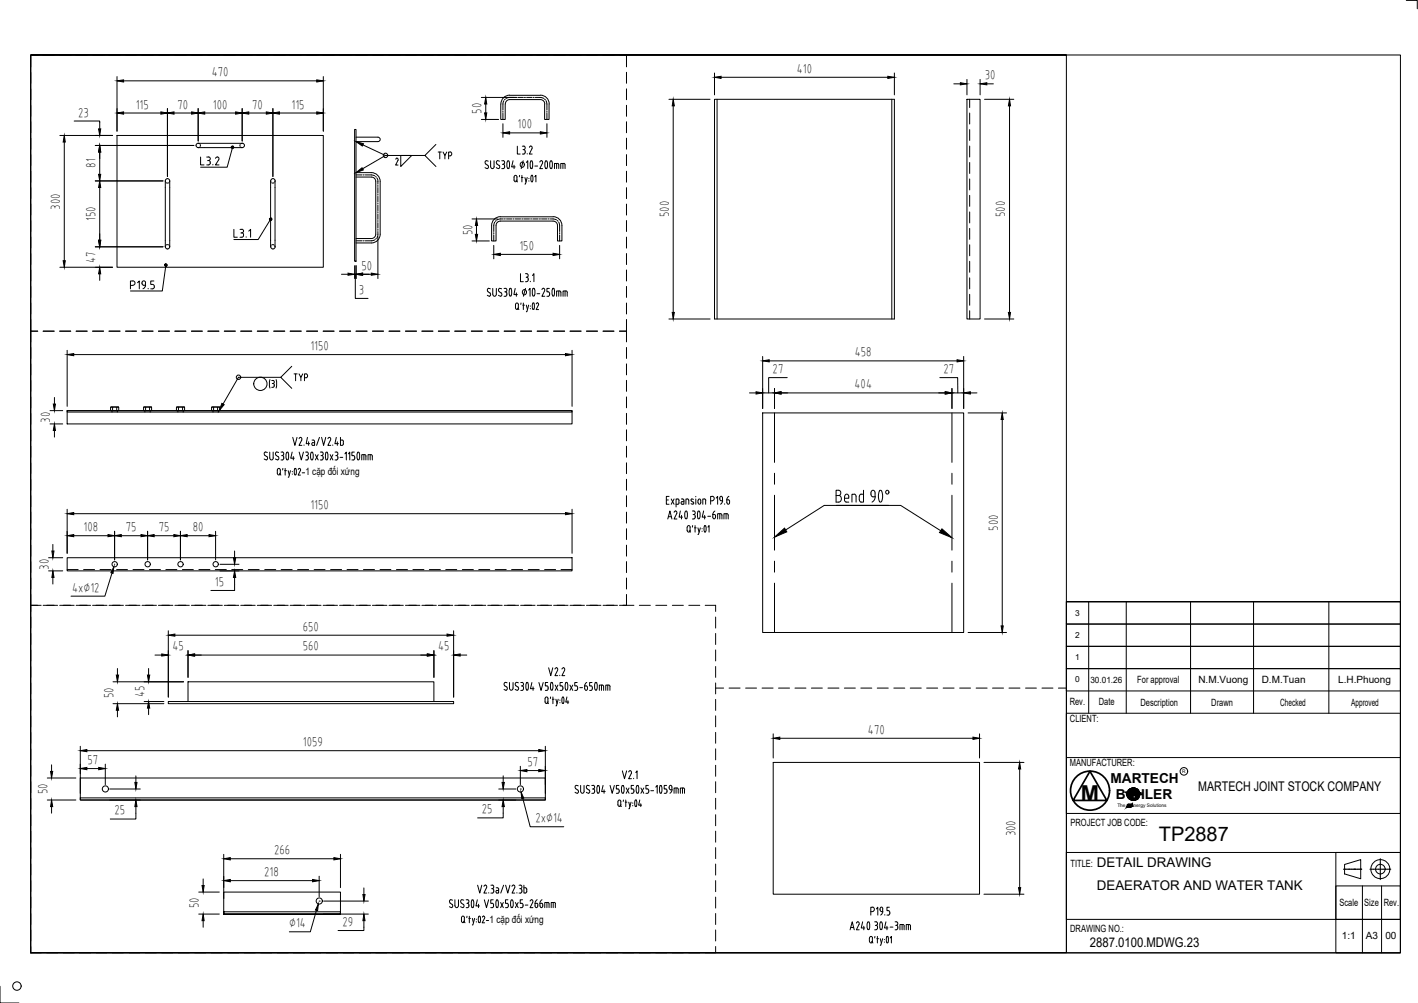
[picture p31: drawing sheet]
<svg xmlns="http://www.w3.org/2000/svg" width="420mm" height="297mm" viewBox="0 0 420 297" stroke-linecap="round" stroke-linejoin="round" font-family="sans-serif">
<defs><g id="words">
<text font-size="6.5" x="320.3" y="237.1">M</text>
<text font-size="5.9" x="343.4" y="248.9">TP2887</text>
<g font-size="5.3">
<text x="128.8" y="48.3">TYP</text>
<text x="85.7" y="113.9">TYP</text>
</g>
<g font-size="4.1">
<text x="329" y="231.8">MARTECH</text>
<text x="330.7" y="236.7">B</text>
<text x="338.1" y="236.7">ILER</text>
</g>
<g font-size="4">
<text x="355" y="234.2">MARTECH JOINT STOCK COMPANY</text>
<text x="325" y="256.8">DETAIL DRAWING</text>
<text x="325" y="263.5">DEAERATOR AND WATER TANK</text>
<text x="322.9" y="280.4">2887.0100.MDWG.23</text>
</g>
<g font-size="3.9">
<text x="62.7" y="22.6">470</text>
<text x="236.1" y="21.6">410</text>
<text x="291.8" y="23.5">30</text>
<text x="23.2" y="34.5">23</text>
<text x="40.2" y="32.2">115</text>
<text x="52.6" y="32.2">70</text>
<text x="63.1" y="32.2">100</text>
<text x="74.7" y="32.2">70</text>
<text x="86.4" y="32.2">115</text>
<text x="142.6" y="33.7" transform="rotate(-90 142.6 33.7)">50</text>
<text x="153.4" y="38">100</text>
<text x="28.2" y="49.7" transform="rotate(-90 28.2 49.7)">81</text>
<text x="17.7" y="62" transform="rotate(-90 17.7 62)">300</text>
<text x="28.2" y="65.5" transform="rotate(-90 28.2 65.5)">150</text>
<text x="198.2" y="64.3" transform="rotate(-90 198.2 64.3)">500</text>
<text x="297.8" y="64.3" transform="rotate(-90 297.8 64.3)">500</text>
<text x="139.9" y="69.7" transform="rotate(-90 139.9 69.7)">50</text>
<text x="28.2" y="77.8" transform="rotate(-90 28.2 77.8)">47</text>
<text x="153.9" y="74">150</text>
<text x="107.1" y="79.9">50</text>
<text x="106.3" y="87">3</text>
<text x="92" y="103.7">1150</text>
<text x="253.3" y="105.5">458</text>
<text x="228.9" y="110.5">27</text>
<text x="279.6" y="110.5">27</text>
<text x="253.2" y="115">404</text>
<text x="14.8" y="125.2" transform="rotate(-90 14.8 125.2)">30</text>
<text x="92" y="150.7">1150</text>
<text x="24.8" y="157.3">108</text>
<text x="37.3" y="157.3">75</text>
<text x="47" y="157.3">75</text>
<text x="57.1" y="157.3">80</text>
<text x="295.6" y="157.2" transform="rotate(-90 295.6 157.2)">500</text>
<text x="14.4" y="168.7" transform="rotate(-90 14.4 168.7)">30</text>
<text x="63.7" y="173.5">15</text>
<text x="21.3" y="175.2">4x∅12</text>
<text x="89.7" y="186.8">650</text>
<text x="51.1" y="192.6">45</text>
<text x="89.7" y="192.6">560</text>
<text x="129.8" y="192.6">45</text>
<text x="33.5" y="206.7" transform="rotate(-90 33.5 206.7)">50</text>
<text x="42.7" y="206.5" transform="rotate(-90 42.7 206.5)">45</text>
<text x="89.7" y="221">1059</text>
<text x="257.2" y="217.3">470</text>
<text x="25.9" y="226.3">57</text>
<text x="156.3" y="226.9">57</text>
<text x="14" y="235.3" transform="rotate(-90 14 235.3)">50</text>
<text x="34" y="241.2">25</text>
<text x="142.7" y="240.9">25</text>
<text x="158.7" y="243.5">2x∅14</text>
<text x="300.8" y="247.7" transform="rotate(-90 300.8 247.7)">300</text>
<text x="81.2" y="253">266</text>
<text x="78.3" y="259.5">218</text>
<text x="58.8" y="269" transform="rotate(-90 58.8 269)">50</text>
<text x="85.7" y="274.6">∅14</text>
<text x="101.5" y="274.3">29</text>
</g>
<g font-size="3">
<text x="90.5" y="140.8">1 cặp đối xứng</text>
<text x="337" y="202.3">For approval</text>
<text x="355.1" y="202.2">N.M.Vuong</text>
<text x="373.8" y="202.2">D.M.Tuan</text>
<text x="396.5" y="202.2">L.H.Phuong</text>
<text x="316.9" y="208.9">Rev.</text>
<text x="325.6" y="208.8">Date</text>
<text x="337.9" y="208.9">Description</text>
<text x="358.9" y="208.9">Drawn</text>
<text x="379.3" y="208.9">Checked</text>
<text x="400.3" y="208.9">Approved</text>
<text x="317" y="213.9">CLIENT:</text>
<text x="317" y="227">MANUFACTURER:</text>
<text x="317.2" y="244.6">PROJECT JOB CODE:</text>
<text x="317.2" y="256.8">TITLE:</text>
<text x="396.9" y="268.3">Scale</text>
<text x="404.2" y="268.3">Size</text>
<text x="410" y="268.3">Rev.</text>
<text x="145.1" y="273.4">1 cặp đối xứng</text>
<text x="317.1" y="276.1">DRAWING NO.:</text>
<text x="397.6" y="278.1">1:1</text>
<text x="404.7" y="278.1">A3</text>
<text x="410.5" y="278.1">00</text>
</g>
<text font-size="2.6" x="323.1" y="202.2">30.01.26</text>
<g font-size="2.5">
<text x="318.6" y="182.3">3</text>
<text x="318.6" y="188.9">2</text>
<text x="318.6" y="195.5">1</text>
<text x="318.6" y="202.1">0</text>
</g>
<g font-size="1.4">
<text x="350.3" y="229">R</text>
<text x="331.1" y="239">The</text>
<text x="335.9" y="239">nergy Solutions</text>
</g>
</g></defs>
<!-- layer: DUONGCHINH -->
<g fill="none" stroke="#000" stroke-width=".3">
<path d="M105.1 38.3h.4v39.1h-.4zM151 28.2h9.1M151 29.5h9.1M151 28.2a2.6 2.6 0 0 0-2.6 2.6M151 29.5a1.29 1.29 0 0 0-1.3 1.3v4.6h-1.3v-4.6M160.1 28.2a2.6 2.6 0 0 1 2.6 2.6M160.1 29.5a1.23 1.23 0 0 1 1.3 1.3v4.6h1.3v-4.6M211.7 29.4h53.3v65.1h-53.3zM212.5 29.4v65.1M264.2 29.4v65.1M286.5 29.4h3.9v65.1h-3.9zM34.7 40.1h61.1v39h-61.1z"/>
<path d="M58.7 42.4h13.1M71.8 42.4a.66 .66 0 0 1 .6 .7 .66 .66 0 0 1-.6 .6h-13.1l-.4-.2-.2-.4M80.2 53.6v19.5M80.2 53.6a.66 .66 0 0 1 .7-.7 .66 .66 0 0 1 .6 .7M81.5 53.6v19.5M105.5 40.6h6.5a.66 .66 0 0 1 .6 .7 .66 .66 0 0 1-.6 .6h-6.5M105.5 51.1h4.5M105.5 52.4h4.5M110 51.1a2.6 2.6 0 0 1 2.6 2.6M110 52.4a1.29 1.29 0 0 1 1.3 1.3M111.3 53.7v15.6a1.29 1.29 0 0 1-1.3 1.3M112.6 53.7v15.6a2.6 2.6 0 0 1-2.6 2.7"/>
<path d="M49 73.1a.66 .66 0 0 0 .6 .6 .66 .66 0 0 0 .7-.6M49 73.1v-19.5a.66 .66 0 0 1 .6-.7 .66 .66 0 0 1 .7 .7v19.5M80.2 73.1a.66 .66 0 0 0 .7 .6 .66 .66 0 0 0 .6-.6M105.5 72h4.5M105.5 70.6h4.5M145.7 66.8v4.6h1.3v-4.6M148.3 64.2h15.6M148.3 65.5h15.6M148.3 64.2a2.6 2.6 0 0 0-2.6 2.6M148.3 65.5a1.29 1.29 0 0 0-1.3 1.3M163.9 64.2a2.6 2.6 0 0 1 2.6 2.6M163.9 65.5a1.29 1.29 0 0 1 1.3 1.3"/>
<path d="M165.2 66.8v4.6h1.3v-4.6M19.9 121.6h149.6v3.9h-149.6zM19.9 121.6h149.6v.4h-149.6zM226 122.3h59.5v65h-59.5zM19.9 165.2h149.6v3.9h-149.6zM55.7 201.9h72.9v5.9h5.8v.6h-84.5v-.6h5.8zM55.7 207.8h72.9M23.8 230.4h137.8v6.5h-137.8zM23.8 236.3h137.8v.6h-137.8zM229.1 225.8h61.1v39h-61.1zM66.3 264.2h34.6v6.5h-34.6h34.6v-.7h-34.6v.7z"/>
<circle cx="34" cy="167.1" r=".78"/>
<circle cx="43.8" cy="167.1" r=".78"/>
<circle cx="53.5" cy="167.1" r=".78"/>
<circle cx="63.9" cy="167.1" r=".78"/>
<circle cx="31.2" cy="233.6" r=".91"/>
<circle cx="154.2" cy="233.6" r=".91"/>
<circle cx="94.6" cy="266.8" r=".91"/>
</g>
<!-- layer: 0 -->
<g fill="none" stroke="#000" stroke-width=".3">
<path d="M9.1 16.3h405.9v265.9h-405.9h306.9v-265.9h-306.9v265.9zM416.7 .1h3.2v2.5M49 53.6l.1 .3M49.3 54.1h.7M50.3 53.6l-.1 .3M58.7 42.4l.4 .1M58.7 42.4l-.4 .2-.2 .5M59.1 43.6l-.4 .1M59.3 42.8v.6M59.4 46.5v2.3h1.1M61.3 46.5h.5M61.5 47.6h.3"/>
<path d="M61.8 46.5a.53 .53 0 0 1 .5 .5 .53 .53 0 0 1-.5 .5M61.8 47.5a.67 .67 0 0 1 .5 .7 .67 .67 0 0 1-.5 .6h-.5M63.1 48.7v.1M64.4 46.5l.4 .2v.6M64.4 46.5l-.5 .4M64.8 47.3l-1 1.5h1.1M68.8 43.9l-1.5 5.6h-7.9M71.2 42.8v.6M71.4 43.6l.4 .1M71.8 42.4l-.4 .1M80.2 53.6l.1 .3M80.5 54.1h.7"/>
<path d="M81.5 53.6l-.1 .3M143.7 49.6l.6 .3M144.1 47.6l-.3 .2-.1 .4 1 1.1-.1 .4-.3 .2M144.1 47.6l.6 .1M145.4 49.3a.54 .54 0 0 0 .5 .6 .54 .54 0 0 0 .5-.6M145.4 47.6v1.7M146.4 47.6v1.7M147.5 47.6l-.3 .2-.1 .4 .7 .8a.54 .54 0 0 1 .1 .8 .54 .54 0 0 1-.8-.2M147.5 47.6l.5 .1M148.7 47.6h.4M148.9 48.7h.2M149.1 47.6l.4 .2v.6l-.4 .2 .4 .3v.5l-.2 .5h-.6"/>
<path d="M150.4 47.7a1.45 1.45 0 0 0 .3 2.2l.3-.9-.2-1.3M150.4 47.7h.4M152 47.6l-.4 1.8h1.1M152.3 48.9v1M152.5 52l.6 .2 .1 1.1-.2 .5a.45 .45 0 0 1-.5-.1 .45 .45 0 0 1-.2-.4zM152.9 53.5l.4 .4M153.3 43.3v2.3h.8M154 51.9l-.1 .5M154.3 48.2a.67 .67 0 0 1 1.1 .6 .67 .67 0 0 1-1.1 .5l-.2-.5zM154.5 52.6h.5M154.6 51.9v2M154.8 43.3h.4l.4 .2v.5l-.4 .3"/>
<path d="M155 44.3h.2M155 47.6l-.6 2.3M155.2 44.3l.4 .5M155.5 52.6l.4 1.3M155.6 44.9l-.2 .6-.6 .1M156 48.1l.4-.5v2.3M156.2 52.6l-.5 1.9h-.2M156.2 45.5v.1M156.7 52.8v.1M156.7 53.5v.2M156.9 43.6a.46 .46 0 0 1 .6-.3 .46 .46 0 0 1 .1 .8l-.8 1.5h.9M157.2 47.7h.5"/>
<path d="M157.3 47.7l-.2 1.7 .2 .5 .4-.1M157.5 51.9a1.36 1.36 0 0 1 .2 1.9 1.26 1.26 0 0 1-.2-1.9zM157.7 47.7l.2 .9-.2 1.2M158.5 52.4l.3-.5v2M158.5 49.2h.8M160.4 47.6l.3 .2v.6M160.4 47.6l-.4 .4M160.7 48.4l-.8 1.5h.9M161.6 47.7h.4M161.6 47.7l-.1 1.7 .2 .5 .3-.1M162.1 47.7l.2 .9-.2 1.2M163.1 47.7l-.2 .9 .2 1.2"/>
<path d="M163.1 47.7h.4M163.5 47.7l.1 1.7-.2 .5-.3-.1M164.9 48.4v1.5M165.2 48.4h-.9v1.5M165.2 48.4l.3 .2 .1 1.3M166.8 48.4v1.5M167 48.4h-.8v1.5M167.1 48.4l.3 .2v1.3M49.1 72.8l-.1 .3M49.1 78.8l-1 7.4h-9.4M49.3 72.5h.7M50.2 72.8l.1 .3"/>
<path d="M69.3 67.9v2.4h1M71.1 67.9h.5M71.4 69h.2M71.6 67.9a.53 .53 0 0 1 .6 .5 .53 .53 0 0 1-.6 .5M71.6 68.9a.56 .56 0 0 1 .5 .9M72.2 69.7l-.3 .5-.8 .1M72.9 70.1v.2M73.7 68.4l.6-.5v2.4M80 65.2l-3.5 5.7h-7.2M80.3 72.8l-.1 .3M80.5 72.5h.7M81.4 72.8l.1 .3"/>
<path d="M38.7 84.5h.6M39.3 84.5a.64 .64 0 0 0 .7-.7 .64 .64 0 0 0-.7-.6h-.6v2.3M40.8 83.7l.5-.5v2.3M42.1 84a.56 .56 0 0 1 .3-.8 .56 .56 0 0 1 .7 .5v.7M42.1 84l.2 .4 .8 .1M43.1 84.4l-.2 .7-.5 .4M43.9 85.4v.1M45.6 83.2h-.9v1h.5a.67 .67 0 0 1 .5 .7 .67 .67 0 0 1-.5 .6h-.5M144.4 87.4l.6 .3M144.8 85.4l.5 .1M144.8 85.4l-.3 .2-.1 .4 1 1.1-.1 .4-.3 .2M146 85.4v1.7a.54 .54 0 0 0 .5 .6 .54 .54 0 0 0 .6-.6v-1.7"/>
<path d="M147.7 87.4l.6 .3M148.1 85.4l-.3 .2-.1 .4 1 1.1-.1 .4-.3 .2M148.1 85.4l.5 .1M149.4 85.4h.4M149.6 86.4h.2M149.8 85.4l.4 .5-.4 .5M149.8 86.4l.4 .6M150.2 87v.2M150.2 87.2l-.2 .5h-.6M151.4 85.5l.2 .8-.2 1.3M151.5 85.5l-.3-.1a1.87 1.87 0 0 0 0 2.3l.3-.1M152.7 85.4l-.4 1.8h1"/>
<path d="M153 86.7v1M153.3 91.3l.5 .4M153.6 90.3v.8M153.6 90.3l-.2-.5h-.4l-.3 1.3a.44 .44 0 0 0 .3 .5 .44 .44 0 0 0 .6-.2v-.3M154.2 81.1v2.3h.9M154.4 89.7l-.1 .5M154.9 90.4h.5M155 86a.67 .67 0 0 1 1 .5 .67 .67 0 0 1-1 .6l-.2-.6zM155.1 89.7v2M155.7 81.1l.8 .2v.6l-.4 .2M155.7 85.4l-.6 2.3M155.9 82.1h.2"/>
<path d="M156 90.4l.3 1.3M156.1 82.1l.4 .2v.6M156.5 82.9l-.2 .4-.6 .1M156.6 85.9l.5-.5v2.3M156.6 90.4l-.5 1.9h-.1M157.1 83.3v.1M157.1 90.6v.1M157.1 91.3v.2M157.8 81.6l.4-.5v2.3M157.9 85.5l.1-.1a1.43 1.43 0 0 1 .2 2.3l-.3-.1M157.9 85.5l-.2 .8 .2 1.3M157.9 89.7a1.33 1.33 0 0 1 .3 1.9 1.19 1.19 0 0 1-.3-1.9z"/>
<path d="M158.9 90a.38 .38 0 0 1 .5-.2 .38 .38 0 0 1 .1 .6M159.1 87h.8M159.5 90.4l-.6 1.3h.7M160.6 85.8a.46 .46 0 0 1 .7-.4 .46 .46 0 0 1 .1 .8M161.3 86.2l-.7 1.5h.8M162.8 85.4h-.7v1l.6 .1 .2 .7M162.9 87.2l-.2 .5h-.6M163.8 85.4h.1a1.87 1.87 0 0 1 0 2.3 2.06 2.06 0 0 1-.1-2.3zM165.6 86.2v1.5M166.2 86.6l-.2-.4h-1.1v1.5M166.2 86.6v1.1M167.4 86.2v1.5"/>
<path d="M167.7 86.2h-.9v1.5M167.7 86.2l.4 .4M168.1 86.6v1.1M78.3 135.9l.6 .3M78.5 134.9l.6 .3M79.1 135.2l.2 .6-.4 .4M79.2 134a.55 .55 0 0 0-.8 0 .55 .55 0 0 0 .1 .8M79.9 133.9v1.7a.54 .54 0 0 0 .6 .6 .54 .54 0 0 0 .5-.6l-.1-1.7M81.6 135.9l.6 .3M81.8 134.9l.6 .3M82.4 138.8l.6 .2 .1 1.1-.3 .5a.45 .45 0 0 1-.4 0 .45 .45 0 0 1-.2-.4zM82.4 135.2l.2 .6-.4 .4"/>
<path d="M82.6 134a.55 .55 0 0 0-.9 0 .55 .55 0 0 0 .1 .8M83.3 133.9h.4M83.3 136.2h.4M83.4 134.9h.3M83.7 133.8l.3 .3v.5l-.3 .3 .4 .5M83.8 138.7l-.1 .5M84.1 135.5l-.1 .5-.3 .2M84.3 139.4h.6M84.5 138.7v2M84.9 134l-.2 .8 .2 1.3M84.9 134h.5M84.9 136.1h.5"/>
<path d="M85.3 134l.2 .8-.2 1.3M85.4 139.4l.3 1.3M86.1 139.4l-.5 1.9h-.2M86.6 133.9l-.5 1.8h1.1M86.6 139.6v.1M86.7 129.5l.7 2.4 .6-2.4M86.9 135.2v1M87.3 138.8h.4M87.3 138.8l-.1 .7 .1 1.1M87.7 138.8l.1 .7-.1 1.1M88.4 139a.38 .38 0 0 1 .5-.2 .38 .38 0 0 1 .1 .6M88.6 129.9a.46 .46 0 0 1 .7-.3 .46 .46 0 0 1 .1 .7l-.8 1.6h.9"/>
<path d="M88.6 133.9l.7 2.3 .6-2.3M89 139.4l-.7 1.3h.7M90.1 131.8v.1M90.6 133.9l.4-.1 .3 .3v.5l-.3 .3 .4 .5M90.8 134.9h.1M91.1 129.5l-.4 1.9h1M91.4 135.5l-.2 .6-.6 .1M91.4 130.8v1.1M92.5 130.3h.3M92.6 134l.2 .8-.2 1.3M92.7 134l-.1-.1a1.43 1.43 0 0 0-.3 2.3l.4-.1M92.9 130.3l.3 .5"/>
<path d="M93.2 130.8v1.1l-.7-.1-.1-.3 .1-.4h.7M93.4 134.6l.9 1.6M94.3 134.6l-.9 1.6M94.7 129.5l-.9 2.4M94.9 133.9l.5-.1 .3 .3v.5l-.3 .3 .4 .5M95.1 134.9h.2M95.3 129.5l.6 2.4 .6-2.4M95.8 135.5l-.2 .6-.7 .1M97 134l.2 .8-.2 1.3M97 134l-.2-.1a1.87 1.87 0 0 0 0 2.3l.2-.1M97.2 129.9a.46 .46 0 0 1 .6-.3 .46 .46 0 0 1 .1 .7l-.7 1.6h.8M97.8 134.6l.8 1.6"/>
<path d="M98.6 131.8v.1M98.6 134.6l-.8 1.6M99.3 133.9l.4-.1 .4 .3v.5l-.4 .3 .4 .5M99.5 134.9h.2M99.7 129.5l-.5 1.9h1.1M99.9 130.8v1.1M100.1 135.5l-.2 .6-.6 .1M100.8 135.5h.8M100.9 129.5v2.4h.5M100.9 130.3l.7 .1 .2 .4M101.7 130.8v.6M101.8 131.4l-.4 .5"/>
<path d="M102.2 134.4l.4-.5v2.3M103.3 134.4l.3-.5v2.3M104.3 136.2h.4M104.7 134.9l.4 .5M105 133.9h-.7v1h.4M105.1 135.5v.5l-.4 .2M106 133.9a1.43 1.43 0 0 1 .3 2.3h-.1a2.06 2.06 0 0 1-.2-2.3zM107.2 136.2v-1.6h.9l.3 .3v1.3M107.8 134.6v1.6M109.1 136.2v-1.6l1 .1 .2 1.5M109.7 134.6v1.6M82.8 140.2l.4 .5"/>
<path d="M86.6 140.4h.1M87.3 140.5h.4M89.5 140h.8M197.4 148.1h.6M197.9 153.7l.6-2.4 .6 2.4M198 153h.9M198.2 147h-.8v2.3h.8M198.9 147.8l.8 1.5M199.7 147.8l-.8 1.5M199.7 151.7a.46 .46 0 0 1 .7-.3 .46 .46 0 0 1 .1 .7l-.8 1.6h.9M200.3 149.3l.9-.2-.2-1.3h-.7v2.3M201.6 151.3l-.4 1.8h1"/>
<path d="M201.9 147.8h.6l.1 .4v1.1h-.5M201.9 152.6v1.1M202.1 148.6h.5M202.1 148.5l-.3 .4 .3 .4M203.1 151.5l-.2 .8 .2 1.2M203.1 151.5h.4M203.1 153.5h.4M203.2 149.3v-1.5l.8 .2 .1 1.3M203.5 151.5l.2 .8-.2 1.2M203.6 156.2v.9M203.6 156.2l.5-.6 .4 .6M203.6 157.1l.5 .5 .4-.5"/>
<path d="M204.2 157.2l.4 .4M204.5 156.2v.9M204.7 149.2l.6 .1M204.9 148.4l.5 .3M205 147.8l.5 .1M205 147.8l-.3 .2 .2 .4M205.1 151.3l.8 .3v.5l-.3 .3M205.1 153.7h.5M205.2 155.6l-.1 .5M205.4 152.4h.2M205.4 148.7l.2 .3-.3 .3M205.6 152.3l.4 .6-.1 .5-.3 .3"/>
<path d="M205.8 156.3h.5M206 155.6v2M206.2 147v.1M206.2 147.8v1.5M206.8 156.3l.3 1.3M206.9 151.4a1.43 1.43 0 0 1 .3 2.2l-.2 .1a2.06 2.06 0 0 1-.1-2.3zM207 147.8h.4l.2 .5v.8l-.4 .2-.4-.5zM207.5 156.3l-.5 2h-.2M208 156.5v.1M208 157.3v.1M208.2 149.3v-1.5l.9 .2v1.3M208.5 151.3l-.4 1.8h1"/>
<path d="M208.7 155.8h.4M208.8 155.7l-.2 .7 .2 1.1M208.8 152.6v1.1M209.1 155.7a1.26 1.26 0 0 1-.3 1.9l-.1-.1M209.7 152.9h.9M209.8 156.1l.3-.5v2M210.6 148.3h.5M211.1 147h-.5v2.3M211.1 147a.67 .67 0 0 1 .5 .6 .67 .67 0 0 1-.5 .7M211.2 152.4l.2 1.2h.4l.2-.7M211.2 152.4h.4M211.6 152.4l.3 .1 .1 .4"/>
<path d="M211.8 151.4l-.4 .4-.2 .6M212.2 147.5l.4-.5v2.3M212.6 153.7v-1.6l1.1 .1 .2 1.5M213.3 152.1v1.6M213.7 148.3h.4M214.1 148.2l-.2-1.2a.64 .64 0 0 0-.6 .6 .64 .64 0 0 0 .4 .7M214.1 148.2l-.2 .7-.4 .4M214.5 153.7v-1.6l1.1 .1 .2 1.5M214.7 149.2v.1M215.1 152.1v1.6M215.3 148h.7l.2 .5M215.3 148v.8"/>
<path d="M215.4 148.8l.4 .5 .4-.5M216 147l-.5 .4-.1 .6M216.2 148.6v.2M316 178.2v6.6h99v-6.6h-99h99v104h-99zM322.6 178.2v33M333.7 178.2v33M352.8 178.2v33M371.4 178.2v33M393.7 178.2v33M162.6 197.8l.6 2.3 .6-2.3M164.9 197.7l.3 .3v.5M164.9 197.8l-.5 .4"/>
<path d="M165.2 198.6l-.8 1.5h.9M165.9 200v.1M166.9 197.7l.4 .3v.5M166.9 197.8l-.4 .4M167.3 198.6l-.8 1.5h.8M316 184.8h99v6.6h-99zM316 191.4h99v6.6h-99zM316 198h99v6.6h-99zM149.3 204.2l.7 .2M149.5 203.1l.8 .7-.1 .4-.3 .2M149.7 202.1l.5 .1M149.8 202.1l-.4 .4 .2 .6"/>
<path d="M151 202.1v1.7a.54 .54 0 0 0 .5 .6 .54 .54 0 0 0 .5-.6v-1.7M152.6 204.2l.7 .2M153.4 203.4l.3 .6-.4 .4M153.6 202.2a.57 .57 0 0 0-.8 .1 .57 .57 0 0 0 .1 .8l.5 .3M154.3 202.1h.4M154.5 203.1h.2M154.7 202.1l.4 .5-.4 .5M154.7 203.1a.71 .71 0 0 1 .4 .9 .71 .71 0 0 1-.8 .5M156.1 202.1h.1a1.87 1.87 0 0 1 0 2.3 2.06 2.06 0 0 1-.1-2.3zM157.6 202.1l-.4 1.8h1M157.9 203.4v1.1M159.7 202.1l.6 2.4 .7-2.4"/>
<path d="M161.7 206.5l.6 .2 .1 1.1-.2 .5a.45 .45 0 0 1-.5 0 .45 .45 0 0 1-.2-.5zM162.1 207.9l.4 .5M162.3 202.1h-.7v1l.6 .1 .2 .4M162.4 203.7v.2M162.4 203.9l-.2 .5-.6 .1M163.2 206.4l-.1 .5M163.7 207.1h.5M163.7 202.2l.2 .8-.2 1.3M163.7 202.2l-.2-.1a1.87 1.87 0 0 0 0 2.3l.2-.1M163.8 206.4v2M164.5 202.9l.8 1.6M164.7 207.1l.4 1.3"/>
<path d="M165.3 202.9l-.8 1.6M165.4 207.1l-.5 1.9h-.2M165.9 207.3v.1M165.9 208.1h.1M166.6 208.2h.4M166.6 208.3a1.26 1.26 0 0 1 .3-1.9l.2 .8-.1 1.1M166.7 202.1h-.8v1l.7 .1 .2 .5-.2 .7-.7 .1M167.7 202.1a1.43 1.43 0 0 1 .3 2.3h-.2a2.06 2.06 0 0 1-.1-2.3zM168 206.4l-.4 1.5h.9M168.3 207.5v.9M168.9 202.9l.8 1.6M169.7 202.9l-.8 1.6"/>
<path d="M171 202.1h-.7v1l.7 .1 .2 .5-.2 .7-.7 .1M171.8 203.7h.8M173.2 203.1h.5a.64 .64 0 0 1 .4 .7 .64 .64 0 0 1-.6 .6zM173.9 202.1l-.5 .4-.2 .6M175.4 202.1h-.7v1a.67 .67 0 0 1 .8 .7 .67 .67 0 0 1-.8 .7M176.4 202.2l.2-.1a1.87 1.87 0 0 1 0 2.3l-.2-.1-.2-.8zM178.2 202.9v1.6M178.5 202.9h-.9v1.6M178.5 202.9l.3 .2 .1 1.4M179.5 204.5v-1.6h.9l.3 .2v1.4M180.1 202.9v1.6M316 211.2h99v29.7h-99z"/>
<path d="M170.4 234.6l.6 .3M171.3 232.7a.55 .55 0 0 0-.8 0 .55 .55 0 0 0 .1 .9l.8 .7-.1 .4-.3 .2M172 232.6v1.7a.54 .54 0 0 0 .6 .6 .54 .54 0 0 0 .5-.6M173.1 232.6v1.7M173.7 234.6l.6 .3M174.1 232.6l.5 .1M174.1 232.6l-.3 .2-.1 .4 1 1.1v.4l-.3 .2M175.3 232.6h.5l.3 .2v.6l-.3 .2M175.6 233.7h.2M175.8 233.6l.3 .3 .1 .5M176.2 234.4l-.2 .5h-.7M177.1 232.6a1.43 1.43 0 0 1 .3 2.3h-.2a2.06 2.06 0 0 1-.1-2.3z"/>
<path d="M178.7 232.6l-.4 1.8h1M179 233.9v1M180.8 232.6l.6 2.3 .6-2.3M183.4 232.6h-.8v1.1h.7l.2 .7M183.5 234.4l-.2 .5h-.7M183.7 238.4l.4 .5M183.9 237.5v.8M184 237.5l-.2-.5h-.5l-.2 1.3a.44 .44 0 0 0 .3 .5 .44 .44 0 0 0 .5-.2l.1-.3M184.3 232.7l.3-.1a1.87 1.87 0 0 1 0 2.3l-.3-.1-.2-.8zM184.4 228.3l.6 2.3 .7-2.3M184.7 236.9v.4M185.3 237.6h.5"/>
<path d="M185.4 236.9v2M185.5 233.4l.9 1.5M186.3 228.6a.46 .46 0 0 1 .7-.3 .46 .46 0 0 1 .1 .8l-.8 1.5h.8M186.3 237.6l.3 1.3M186.4 233.4l-.9 1.5M187 237.6l-.5 1.9h-.2M187.5 237.8v.1M187.5 238.5v.2M187.7 232.6h-.7v1.1h.6l.2 .7M187.7 230.5v.1M187.8 234.4l-.2 .5h-.6M188.4 228.8l.4-.5v2.3"/>
<path d="M188.5 237l.2 .7-.2 1.1M188.6 237l-.1-.1a1.23 1.23 0 0 0 0 1.9h.1M188.7 232.7l.2-.1a1.87 1.87 0 0 1 0 2.3l-.2-.1-.2-.8zM189.6 236.9l-.4 1.5h.9M189.9 238v.9M189.9 233.4l.9 1.5M190.8 233.4l-.9 1.5M191.4 234.9h.4M191.8 233.6l.4 .3v.5M192.1 232.6h-.7v1.1h.4M192.2 234.4l-.4 .5M192.8 234.2h.9"/>
<path d="M194.3 233.1l.4-.5v2.3M196 232.7l.2 .9-.2 1.2M196 232.7l-.2-.1a1.87 1.87 0 0 0 0 2.3l.2-.1M197.5 232.6h-.7v1.1h.7l.1 .7M197.7 234.4l-.2 .5h-.7M198.2 233.1v.3M198.3 233.1l.2-.5h.4l.2 1.2M198.3 233.3l.4 .6M198.7 233.9h.4M199.1 233.8l-.1 .7-.5 .4M200.3 233.4v1.5M200.6 233.4h-.9v1.5"/>
<path d="M200.6 233.4l.4 .4M201 233.8v1.1M202.2 233.4v1.5M202.5 233.4h-.9v1.5M202.5 233.4l.4 .4M202.8 233.8v1.1M316 224.4h99M334 239.1l.3-.3h.7l.6-.2-.5 .4zM334.1 238.2l1.1-.1 .4-.2-.3 .3-1.3 .2zM334.1 238.5l1.1-.1 .4-.2-.3 .3-1.3 .2zM316 252.5h99v19.8h-99zM395.8 252.5h19.2v29.7h-19.2z"/>
<path d="M398.4 256l4.8-1.4v5.7l-4.8-1.5zM133.2 268.5l.6 .3M133.3 267.4l.6 .4M133.9 267.8l.2 .6-.3 .4M134.1 266.6a.54 .54 0 0 0-.9 0 .54 .54 0 0 0 .2 .8M134.8 266.5v1.6a.54 .54 0 0 0 .5 .7 .54 .54 0 0 0 .5-.7v-1.6M136.5 268.5l.6 .3M137.3 267.8l.2 .6-.4 .4M137.3 272.8l.5 .5M137.4 266.6a.55 .55 0 0 0-.8 0 .55 .55 0 0 0 .1 .8l.5 .4M137.6 271.9v.8M137.6 271.8l-.2-.4h-.4l-.3 1.3a.44 .44 0 0 0 .3 .5 .44 .44 0 0 0 .6-.2v-.3"/>
<path d="M138.1 266.5l.4-.1 .4 .3v.5l-.4 .3a.69 .69 0 0 1 .4 .8 .69 .69 0 0 1-.8 .5M138.3 267.5h.2M138.4 271.3l-.1 .5M138.9 272h.5M139.1 271.3v2M139.8 266.6l.2-.1a1.87 1.87 0 0 1 0 2.3l-.2-.1M139.8 266.6l-.2 .8 .2 1.3M140 272l.3 1.3M140.6 272l-.5 1.9h-.1M141.1 272.2v.1M141.1 273v.1M141.4 266.5l-.4 1.8h1.1"/>
<path d="M141.5 262.2l.7 2.3 .5-2.3M141.8 267.8v1M141.9 273.1h.3M141.9 273.2a1.26 1.26 0 0 1 .3-1.9l.2 .8-.2 1.1M142.9 271.6a.38 .38 0 0 1 .6-.2 .38 .38 0 0 1 .1 .6l-.7 1.3h.7M143.4 262.5a.46 .46 0 0 1 .7-.3 .46 .46 0 0 1 .1 .7l-.8 1.6h.8M143.5 266.5l.6 2.3 .7-2.3M144.1 272.6h.7M144.8 264.4v.1M145.5 262.2h.4M145.5 264.5h.4M145.7 263.2h.2"/>
<path d="M145.9 267.5l.3 .3v.7l-.8 .3M145.9 262.1l.3 .3v.5l-.3 .3 .3 .2 .1 .6M146.1 266.5h-.7v1h.4M146.3 264l-.4 .5M147 262.9l.6 .1 .2 .4M147.2 266.5h.1a1.87 1.87 0 0 1 0 2.3 2.06 2.06 0 0 1-.1-2.3zM147.7 263.4v1.1l-.6-.1-.2-.3 .2-.4h.6M148.3 267.3l.8 1.5M149.1 267.3l-.8 1.5M149.2 262.2l-.8 2.3M149.8 262.2l.7 2.3 .6-2.3M150.2 267.5l.4 .3v.7l-.8 .3"/>
<path d="M150.5 266.5h-.7v1h.4M151.4 266.6h.5M151.4 268.7h.5M151.5 266.6l-.2 .8 .2 1.3M151.7 262.5a.48 .48 0 0 1 .7-.3 .48 .48 0 0 1 .1 .7M151.9 266.6l.2 .8-.2 1.3M152.5 262.9l-.8 1.6h.8M152.7 267.3l.8 1.5M153.2 264.4v.1M153.5 267.3l-.8 1.5M153.8 262.2h.4M154 263.2h.2"/>
<path d="M154.1 268.8h.5M154.2 262.1l.4 .5-.4 .6M154.2 263.2l.4 .2v.6M154.6 267.5l.4 .5-.1 .5-.3 .3M154.6 264l-.2 .4-.6 .1M154.9 266.5h-.8v1h.5M155.2 262.2v2.3l.8-.3 .1-.8M155.2 262.9l.7 .1 .2 .4M155.6 268h.8M157.1 266.9a.46 .46 0 0 1 .6-.4 .46 .46 0 0 1 .1 .7l-.7 1.6h.8M158.9 267.5h-.4l.2 1.2h.4l.2-.7M159 267.5l.3 .1 .1 .4"/>
<path d="M159.2 266.5l-.5 .4-.2 .6M160.4 267.5a.64 .64 0 0 1 .4 .7 .64 .64 0 0 1-.6 .5l-.2-1.2h.4M160.6 266.5l-.4 .4-.2 .6M161.4 268.8v-1.5h1.1l.2 1.5M162.1 267.3v1.5M163.9 267.3v1.5M164.5 267.7v1.1M164.6 267.7l-.2-.4h-1.1v1.5M251.9 275.4l.6-2.4 .6 2.4M252.1 274.7h.8M254.2 273l.3 .3 .1 .3-.9 1.8h.9M254.2 273l-.4 .4"/>
<path d="M255.6 273l-.4 1.8h1M255.9 274.3v1.1M257.5 273.1l.2 .8-.2 1.3M257.5 273.1l-.1-.1a1.43 1.43 0 0 0-.2 2.3l.3-.1M257.6 277.9v.9M257.6 277.8l.5-.5 .4 .5M257.6 278.7l.5 .6 .4-.6M258 270h.5M258.2 278.8l.5 .5M258.5 277.9v.9M258.5 268.7h-.5v2.3M258.6 268.6a.67 .67 0 0 1 .5 .7 .67 .67 0 0 1-.5 .6"/>
<path d="M259.2 273h.4M259.2 275.4h.4M259.2 277.3v.5M259.4 274.1h.2M259.6 273l.4 .5-.4 .6M259.6 274l.4 .5v.6l-.4 .2M259.7 269.2l.4-.5v2.3M259.8 278h.5M260 277.3v2M260.8 278l.4 1.3M260.9 273a1.43 1.43 0 0 1 .3 2.3h-.2a2.06 2.06 0 0 1-.1-2.3zM261.2 270h.3"/>
<path d="M261.5 269.9l-.1-1.2a.64 .64 0 0 0-.6 .5 .64 .64 0 0 0 .4 .7M261.5 278l-.5 1.9h-.2M261.6 269.9l-.2 .7-.5 .4M262 278.2v.1M262 279h.1M262.2 270.9v.1M262.5 273l-.4 1.8h1M262.8 274.3v1.1M262.8 277.3a1.19 1.19 0 0 1 .2 1.9 1.33 1.33 0 0 1-.2-1.9zM263.5 268.7h-.7v1l.7 .1 .2 .7M263.7 270.5l-.2 .4-.7 .1M263.7 274.6h.9"/>
<path d="M263.8 277.8l.3-.5v2M265.2 273l.6 .1 .2 .4a.49 .49 0 0 1-.6 .6M265.6 274a.71 .71 0 0 1 .4 .9 .71 .71 0 0 1-.8 .5M267.3 273.8v1.6M267.9 274.3v1.1M267.9 274.2l-.2-.3-1-.1v1.6M268.5 275.4v-1.6l1.1 .1 .2 1.5M269.2 273.8v1.6M395.8 262.4h19.2v9.9h-19.2zM403.7 262.4v19.8M409.4 262.4v19.8M0 292.1v4.9h5.6"/>
<circle cx="334.4" cy="234.7" r=".19"/>
<circle cx="334.4" cy="235.2" r=".19"/>
<circle cx="334.6" cy="235.6" r=".19"/>
<circle cx="334.8" cy="235.2" r=".19"/>
<circle cx="334.8" cy="234.7" r=".19"/>
<circle cx="334.9" cy="236.1" r=".19"/>
<circle cx="335" cy="235.6" r=".19"/>
<circle cx="335.2" cy="234.7" r=".19"/>
<circle cx="335.2" cy="235.2" r=".19"/>
<circle cx="335.6" cy="235.2" r=".19"/>
<circle cx="335.6" cy="234.7" r=".19"/>
<circle cx="335.9" cy="235.2" r="1.84"/>
<circle cx="335.9" cy="236" r=".61"/>
<circle cx="336.1" cy="235.2" r=".19"/>
<circle cx="336.1" cy="234.7" r=".19"/>
<circle cx="336.5" cy="235.2" r=".19"/>
<circle cx="336.5" cy="234.7" r=".19"/>
<circle cx="337" cy="234.7" r=".19"/>
<circle cx="337" cy="235.2" r=".19"/>
<circle cx="337.4" cy="234.7" r=".19"/>
<circle cx="337.4" cy="235.2" r=".19"/>
<circle cx="350.8" cy="228.4" r="1.12"/>
<circle cx="409" cy="257.4" r="2.82"/>
<circle cx="409" cy="257.4" r="1.42"/>
<circle cx="5" cy="292" r="1.25"/>
</g>
<!-- layer: DUONGTAM -->
<g fill="none" stroke="#000" stroke-width=".3">
<path d="M149 32.9v.4M149 33.6v1.8M149.3 29.8l-.3 1v1.8M149.7 29.3l-.2 .2M152.4 28.9h-1.4l-1 .3M152.8 28.9h.3M153.4 28.9h1.7M155.4 28.9h.3M156 28.9h1.6M158 28.9h.3M158.6 28.9h1.5l1 .3M161.3 29.3l.3 .2"/>
<path d="M161.8 29.8l.3 1v1.8M162.1 32.9v.4M162.1 33.6v1.8M105.5 51.8h1.8M107.6 51.8h.3M108.2 51.8h1.8l1 .3M111.3 52.3l.2 .2M111.7 52.7l.3 .7v1.2M112 54.9v.3M112 55.5v1.7M112 57.5v.3M112 58.2v1.6"/>
<path d="M105.5 71.3h1.8M107.6 71.3h.3M111 71l-1 .3h-1.8M111.5 70.6l-.2 .3M112 68.6v1.1l-.3 .6M112 60.1v.3M112 60.7v1.7M112 62.7v.3M112 63.4v1.6M112 65.3v.3M112 65.9v1.6M112 67.9v.3"/>
<path d="M146.3 68.9v.3M146.3 69.6v1.8M146.6 65.8l-.3 1v1.8M147 65.3l-.2 .3M149.1 64.8l-1.2 .1-.6 .2M149.4 64.8h.3M150.1 64.8h1.6M152 64.8h.3M152.7 64.8h1.6M154.6 64.8h.3M155.2 64.8h1.7M157.2 64.8h.3"/>
<path d="M157.9 64.8h1.6M159.8 64.8h.3M160.4 64.8h1.7M162.4 64.8h.3M163.1 64.8l1.8 .3M165.1 65.3l.3 .2M165.6 65.8l.2 1v1.8M165.8 68.9v.3M165.8 69.6v1.8"/>
</g>
<!-- layer: DIM -->
<g fill="none" stroke="#000" stroke-width=".3">
<path d="M22 35.8h7.5v2.4M34.7 22.7v16.1M36.6 23.9h57.3M36.6 33.5h11.1M49.6 32.2v20.1M51.6 33.5h5.2M58.7 32.2v9.6M60.7 33.5h9.1M71.8 32.2v9.6M73.7 33.5h5.2M80.9 32.2v20.1M82.8 33.5h11.1"/>
<path d="M95.8 22.7v16.1M142.6 35.4h5.1M142.6 28.9h10.4M143.9 30.8v2.6M149 36.6v4.1M151 39.4h9.1M162.1 36.6v4.1M198.2 29.4h12.2M199.5 31.4v61.1M211.7 21.6v6.5M213.7 22.9h49.4M265 21.6v6.5"/>
<path d="M282.6 24.8h2M286.5 23.5v4.6M290.4 23.5v4.6M291.7 29.4h8.7M292.4 24.8h1.9M299.1 31.4v61.1M17.7 40.1h15.7M19 42.1v35.1M28.2 43.1h29.2M28.2 53.6h20.1M29.5 45v6.6M29.5 55.5v15.6"/>
<path d="M17.7 79.1h15.7M28.2 73.1h20.1M105.1 78.7v3.8M105.5 78.7v3.8M112 70.1v12.4M139.9 71.4h5.1M139.9 64.8h7.5M141.2 66.8v2.6M146.3 72.7v4M148.3 75.3h15.6M165.8 72.7v4M29.5 81.1v1.9"/>
<path d="M101.2 81.2h1.9M105.1 81.2h.4M105.3 81.2v7.2h3.8M107.4 81.2h2.6M198.2 94.5h12.2M291.7 94.5h8.7M16.1 117.7v2M19.9 103.7v16.6M21.8 105h145.8M169.5 103.7v16.6M222.1 116.4h1.9M226 105.6v15.4"/>
<path d="M226 116.4h3.5M227.9 106.9h55.7M229.5 115v6M231.4 116.4h48.7M233.3 111.8h-5.5v4.6M278.5 111.8h5.3v4.6M282.1 116.4h3.4M282.1 115v6M285.5 105.6v15.4M287.5 116.4h2M14.8 121.6h3.8M14.8 125.5h3.8"/>
<path d="M16.1 127.5v1.9M286.9 122.3h11.3M297 124.2v61.2M19.9 150.8v13.1M21.8 152.1h145.8M21.8 158.7h10.2M34 157.3v8.5M35.9 158.7h5.9M43.7 157.3v8.5M45.7 158.7h5.8M53.5 157.3v8.5M55.5 158.7h6.4"/>
<path d="M63.9 157.3v8.5M169.5 150.8v13.1M14.4 169.1h4.2M14.4 165.2h4.2M15.7 161.2v2M15.7 171v2M33.2 169.7l-2.1 6.9h-10.1M34 167.1h.1M65.2 167.1h5.6M65.2 169.1h5.6M69.5 171v3.9h-7M69.5 163.2v2"/>
<path d="M34.8 198v1.9M44 198v1.9M45.9 194h2M49.9 186.8v19.6M51.8 188.1h80.7M55.7 192.7v7.9M57.7 194h68.9M128.6 192.7v7.9M134.4 186.8v19.6M136.4 194h1.9M286.9 187.3h11.3M33.5 201.9h20.9"/>
<path d="M33.5 208.4h15.1M34.8 210.3v2M42.7 207.8h5.9M44 209.7v2M229.1 217.3v7.2M231.1 218.6h57.2M290.2 217.3v7.2M14 236.9h8.5M14 230.4h8.5M15.3 226.5v2M15.3 238.9v1.9M23.8 221v14"/>
<path d="M25.7 222.3h133.9M25.7 227.6h3.6M31.2 226.3v6.1M32.5 236.9h9.1M32.5 233.7h9.1M40.3 238.9v3.7h-7.6M40.3 229.8v1.9M147.8 236.9h5.1M147.8 233.7h5.1M149.1 238.9v3.3h-7.6M149.1 229.8v1.9M154.2 233.7h.1"/>
<path d="M154.2 226.9v5.5M154.9 236.4l2.2 8.4h9.9M156.1 228.2h3.5M161.6 221v14M291.5 225.8h11.9M302.1 227.7v35.2M66.3 253v13.1M68.2 254.3h30.7M94.6 259.5v6M100.9 253v9.9M58.9 270.7h6.1M58.9 264.2h6.1"/>
<path d="M60.2 260.3v1.9M60.2 272.7v1.9M68.2 260.8h24.4M93.8 269.6l-1.9 6.4h-6.2M94.6 266.9h.1M95.9 270.7h13.2M95.9 266.9h13.2M107.8 272.7v2.9h-7.6M107.8 263v1.9M291.5 264.8h11.9"/>
</g>
<g fill="#000" stroke="#000" stroke-width=".3">
<path d="M29.2 38.2h.6l-.3 1.9zM34.7 23.9l1.9-.2v.6zM34.7 33.5l1.9-.4v.7zM47.7 33.1l1.9 .4-1.9 .3zM49.6 33.5l2-.4v.7zM56.8 33.1l1.9 .4-1.9 .3zM58.7 33.5l2-.4v.7zM69.8 33.1l2 .4-2 .3zM71.8 33.5l1.9-.4v.7zM78.9 33.1l2 .4-2 .3zM80.9 33.5l1.9-.4v.7zM93.9 23.7l1.9 .2-1.9 .4z"/>
<path d="M93.9 33.1l1.9 .4-1.9 .3zM143.6 33.4h.6l-.3 2zM143.9 28.9l.3 1.9h-.6zM149 39.4l2-.4v.7zM160.1 39l2 .4-2 .3zM199.5 29.4l.3 2h-.6zM211.7 22.9l2-.3v.6zM263.1 22.6l1.9 .3-1.9 .3zM284.6 24.5l1.9 .3-1.9 .3zM290.4 24.8l2-.3v.6zM299.1 29.4l.3 2h-.6zM19 40.1l.3 2h-.6z"/>
<path d="M29.5 43.1l.3 1.9h-.6zM29.2 51.6h.6l-.3 2zM29.5 53.6l.3 1.9h-.6zM18.7 77.2h.6l-.3 1.9zM29.2 71.1h.6l-.3 2zM140.8 69.4h.7l-.3 2zM141.2 64.8l.3 2h-.7zM146.3 75.3l2-.3v.7zM163.9 75l1.9 .3-1.9 .4zM29.5 79.1l.3 2h-.6zM103.1 80.9l2 .3-2 .3zM105.5 81.2l1.9-.3v.6z"/>
<path d="M110 80.9l2 .3-2 .3zM199.2 92.5h.6l-.3 2zM298.8 92.5h.6l-.3 2zM15.8 119.7h.6l-.3 1.9zM19.9 105l1.9-.3v.7zM167.6 104.7l1.9 .3-1.9 .4zM224 116l2 .4-2 .3zM226 106.9l1.9-.4v.7zM229.5 116.4l1.9-.4v.7zM280.1 116l2 .4-2 .3zM283.6 106.5l1.9 .4-1.9 .3zM285.5 116.4l2-.4v.7z"/>
<path d="M16.1 125.5l.3 2h-.6zM297 122.3l.3 1.9h-.7zM19.9 152.1l1.9-.3v.6zM19.9 158.7l1.9-.4v.6zM32 158.3l2 .4-2 .2zM34 158.7l1.9-.4v.6zM41.8 158.3l1.9 .4-1.9 .2zM43.7 158.7l2-.4v.6zM51.5 158.3l2 .4-2 .2zM53.5 158.7l2-.4v.6zM61.9 158.3l2 .4-2 .2zM167.6 151.8l1.9 .3-1.9 .3z"/>
<path d="M15.4 163.2h.6l-.3 2zM15.7 169.1l.3 1.9h-.6zM33.7 167.8l-.2 2-.6-.2zM69.2 165.2h.6l-.3 1.9zM69.5 169.1l.3 1.9h-.6zM34.5 199.9h.6l-.3 2zM43.7 199.9h.7l-.4 2zM47.9 193.7l2 .3-2 .3zM49.9 188.1l1.9-.3v.6zM55.7 194l2-.3v.6zM126.6 193.7l2 .3-2 .3zM132.5 187.8l1.9 .3-1.9 .3z"/>
<path d="M134.4 194l2-.3v.6zM296.6 185.4h.7l-.3 1.9zM34.8 208.4l.3 1.9h-.6zM44 207.8l.4 1.9h-.7zM229.1 218.6l2-.3v.7zM288.3 218.3l1.9 .3-1.9 .4zM15.3 236.9l.3 2h-.6zM15 228.5h.6l-.3 1.9zM23.8 222.3l1.9-.3v.6zM23.8 227.6l1.9-.3v.7zM29.3 227.3l1.9 .3-1.9 .4zM40 231.7h.6l-.3 2z"/>
<path d="M40.3 236.9l.3 2h-.6zM148.8 231.7h.6l-.3 2zM149.1 236.9l.3 2h-.6zM154.4 234.6l.8 1.8-.6 .1zM154.2 228.2l1.9-.3v.6zM159.6 222l2 .3-2 .3zM159.6 227.9l2 .3-2 .3zM302.1 225.8l.3 1.9h-.6zM66.3 254.3l1.9-.3v.7zM98.9 254l2 .3-2 .4zM60.2 270.7l.3 2h-.6zM59.9 262.2h.6l-.3 2z"/>
<path d="M66.3 260.8l1.9-.3v.6zM92.6 260.5l2 .3-2 .3zM94.3 267.7l-.2 2-.6-.2zM107.5 264.9h.7l-.4 2zM107.8 270.7l.4 2h-.7zM301.8 262.9h.6l-.3 1.9z"/>
</g>
<!-- layer: CHUAN NET KHUAT -->
<g fill="none" stroke="#000" stroke-width=".3">
<path d="M287.3 29.4v2.5M287.3 33.5v3.2M287.3 38.4v3.2M287.3 43.3v3.2M287.3 48.1v3.3M287.3 53v3.2M287.3 57.9v3.2M287.3 62.8v3.2M287.3 67.6v3.3M287.3 72.5v3.3M287.3 77.4v3.2M287.3 82.3v3.2"/>
<path d="M287.3 87.2v3.2M287.3 92v2.5M19.9 168.7h3.3M24.8 168.7h3.2M29.6 168.7h3.3M34.5 168.7h3.3M39.4 168.7h3.3M44.3 168.7h3.2M49.1 168.7h3.3M54.1 168.7h3.2M58.9 168.7h3.3M63.8 168.7h3.3"/>
<path d="M68.7 168.7h3.2M73.6 168.7h3.2M78.4 168.7h3.3M83.3 168.7h3.3M88.2 168.7h3.2M93.1 168.7h3.2M98 168.7h3.2M102.8 168.7h3.3M107.7 168.7h3.3M112.6 168.7h3.2M117.5 168.7h3.2M122.3 168.7h3.3"/>
<path d="M127.2 168.7h3.3M132.1 168.7h3.2M137 168.7h3.3M141.9 168.7h3.2M146.7 168.7h3.3M151.6 168.7h3.3M156.5 168.7h3.3M161.4 168.7h3.2M166.2 168.7h3.3"/>
</g>
<!-- layer: Net dam Minh -->
<g fill="none" stroke="#000" stroke-width=".3">
<path d="M32.8 120.6h2.4v1h-2.4zM32.8 120.6h1.8M33.2 121.6v.4M33.4 120.6v1M34.6 121.5l-1.8 .1M34.6 120.6v1M34.6 121.5l.5 .1M34.8 121.6v.4M35.1 120.6h-.5M42.5 120.6h2.4v1h-2.4zM42.6 120.6h1.8M42.9 121.6v.4"/>
<path d="M43.1 120.6v1M44.4 121.5l-1.8 .1M44.5 121.6v.4M44.9 120.6h-.6v.9l.6 .1M52.3 120.6h2.4v1h-2.4zM52.4 120.6h.5M52.7 121.6v.4M52.9 120.6v1M52.9 121.5h1.2M52.9 120.6h1.2M52.9 121.5l-.5 .1M54.1 120.6v1"/>
<path d="M54.1 121.5l.6 .1M54.3 121.6v.4M54.7 120.6h-.6M62.7 120.6h2.4v1h-2.4zM62.8 121.6h2.3M62.8 120.6h2.3M63.1 121.6v.4M63.3 120.6v1M64.5 120.6v1M64.7 121.6v.4"/>
</g>
<!-- layer: 4. Net tam -->
<path d="M229.5 122.3v14.6M282.1 122.3v14.6M229.5 140.2v3.2M229.5 146.7v16.2M282.1 140.2v3.2M282.1 146.7v16.2M229.5 166.2v3.2M229.5 172.7v14.6M282.1 166.2v3.2M282.1 172.7v14.6" fill="none" stroke="#000" stroke-width=".3"/>
<!-- layer: 0 -->
<g fill="#000" stroke="#000" stroke-width=".3">
<path d="M334 238.7l.2-.1zM334.1 239l-.1 .1zM334.1 238.9h.3zM334.4 238.5h.8zM334.1 238.5h.3zM334.4 238.9h.8zM334.3 238.4h.4zM334.3 238.8h.4zM335 238.8h.4zM335.6 238.2l-.2 .2z"/>
<path d="M68.6 43.8l.2 .1 .1-.3zM68.9 43.6l.1 .3h-.2zM68.9 43.6l.1 .3 .2-.2z"/>
<path d="M68.7 43.3l.2 .3 .1-.3zM68.7 43.3l.2 .3-.3-.1zM68.6 43.5v.3l.3-.2z"/>
<path d="M68.9 43.6l.3 .1v-.2zM69 43.3l.2 .2-.3 .1z"/>
<path d="M48.9 78.7l.2 .1v-.3zM49.1 78.5l.3 .3h-.3zM49.1 78.5l.3 .3 .1-.2z"/>
<path d="M49 78.2l.1 .3 .1-.3zM49 78.2l.1 .3-.2-.1zM48.9 78.4v.3l.2-.2z"/>
<path d="M49.1 78.5l.4 .1-.1-.3zM49.2 78.2l.2 .1-.3 .2z"/>
<path d="M79.9 65l.1 .2 .2-.3zM80.2 64.9l.1 .3h-.3zM80.2 64.9l.1 .3 .2-.1z"/>
<path d="M80.1 64.6l.1 .3 .1-.3zM79.9 64.8l.2-.2 .1 .3zM79.9 64.8v.2l.3-.1z"/>
<path d="M80.2 64.9l.3 .2v-.3zM80.3 64.6l.2 .2-.3 .1z"/>
<path d="M334.1 238.5h.3zM334.1 238.5h.3z"/>
<path d="M334.1 238.9h.3zM334.1 238.9h.3z"/>
<path d="M334.4 238.5h.8zM334.4 238.5h.8z"/>
<path d="M334.4 238.5l.7 .1zM334.9 238.6h.2z"/>
<path d="M334.4 238.9h.8zM334.4 238.9h.8z"/>
<path d="M334.4 238.9l.7 .1zM334.9 239h.2z"/>
<path d="M334.3 238.4h.5zM334.3 238.4h.5z"/>
<path d="M334.3 238.4h.7zM334.3 238.4h.7z"/>
<path d="M334.3 238.8h.5zM334.3 238.8h.5z"/>
<path d="M334.3 238.8h.7zM334.3 238.8h.7z"/>
<path d="M334.2 238.5h1.1zM334.1 238.5h1.1z"/>
<path d="M334.2 238.9h1.1zM334.2 238.9h1z"/>
<path d="M334.3 238.4h1.1zM334.2 238.5h1.1z"/>
<path d="M334.3 238.8h1.1zM334.2 238.9h1.1z"/>
<path d="M335.2 238.4h.2zM335 238.4h.4z"/>
<path d="M335.6 238.6l-.1 .1zM335.4 238.7l.2-.1z"/>
</g>
<!-- layer: AM_5 -->
<g fill="none" stroke="#000" stroke-width=".3">
<path d="M107.5 42.9l6.7 3.1M114.2 46l-6.8 4M114.2 46h11.7M117.3 47.2a.39 .39 0 0 1 .5-.3 .39 .39 0 0 1 .1 .6l-.7 1.4h.7M118.7 46h3.3l-3.3 3.3zM129.2 42.8l-3.3 3.2 3.3 3.3M80 112.4l-.2 1 .2 1.5M80.5 112.7l.7 .2v.4l-.3 .3M80.5 114.7h.4M80.7 113.6h.2M80.9 113.6l.4 .4-.1 .4-.3 .3M81.8 112.4l.2 1-.2 1.5"/>
<path d="M83.2 111.7h-12.5l-4.6 8M86.4 108.5l-3.2 3.2 3.2 3.3"/>
<circle cx="114.2" cy="46" r=".66"/>
<circle cx="70.7" cy="111.7" r=".66"/>
<circle cx="77.2" cy="113.7" r="1.97"/>
</g>
<path d="M105.5 51.1l1.8-1.4 .4 .6zM105.5 41.9l2.2 .7-.3 .7zM65.7 119.5l.7 .3-1.5 1.8z" fill="#000" stroke="#000" stroke-width=".3"/>
<g fill="none" stroke="#000" stroke-width=".3">
<path d="M11.2 16.3h-2.1v3.5M12.8 16.3h3.2M17.7 16.3h3.3M22.6 16.3h3.2M27.4 16.3h3.3M32.3 16.3h3.3M37.2 16.3h3.2M42.1 16.3h3.2M46.9 16.3h3.3M51.8 16.3h3.3M56.7 16.3h3.2M61.6 16.3h3.3"/>
<path d="M66.5 16.3h3.2M71.3 16.3h3.3M76.2 16.3h3.3M81.1 16.3h3.3M86 16.3h3.2M90.8 16.3h3.3M95.8 16.3h3.2M100.6 16.3h3.3M105.5 16.3h3.3M110.4 16.3h3.2M115.3 16.3h3.2M120.1 16.3h3.3"/>
<path d="M125 16.3h3.3M129.9 16.3h3.2M134.7 16.3h3.3M139.7 16.3h3.2M144.5 16.3h3.3M149.4 16.3h3.3M154.3 16.3h3.2M159.2 16.3h3.2M164 16.3h3.3M168.9 16.3h3.3M173.8 16.3h3.2M178.7 16.3h3.2"/>
<path d="M183.6 16.3h2v3.5M9.1 21.4v3.3M9.1 26.3v3.2M9.1 31.2v3.2M9.1 36.1v3.2M185.6 21.4v3.3M185.6 26.3v3.2M185.6 31.2v3.2M185.6 36.1v3.2M9.1 40.9v3.3M9.1 45.8v3.3M9.1 50.7v3.3"/>
<path d="M9.1 55.6v3.2M185.6 40.9v3.3M185.6 45.8v3.3M185.6 50.7v3.3M185.6 55.6v3.2M9.1 60.4v3.3M9.1 65.3v3.3M9.1 70.2v3.3M9.1 75.1v3.2M9.1 80v3.2M185.6 60.4v3.3M185.6 65.3v3.3"/>
<path d="M185.6 70.2v3.3M185.6 75.1v3.2M185.6 80v3.2M9.1 94.6v3.5h2.1h-2.1v3.1M9.1 84.8v3.3M9.1 89.7v3.3M12.8 98.1h3.2M17.7 98.1h3.3M22.6 98.1h3.2M27.4 98.1h3.3M32.3 98.1h3.3M37.2 98.1h3.2"/>
<path d="M42.1 98.1h3.2M46.9 98.1h3.3M51.8 98.1h3.3M56.7 98.1h3.2M61.6 98.1h3.3M66.5 98.1h3.2M71.3 98.1h3.3M76.2 98.1h3.3M81.1 98.1h3.3M86 98.1h3.2M90.8 98.1h3.3M95.8 98.1h3.2"/>
<path d="M100.6 98.1h3.3M105.5 98.1h3.3M110.4 98.1h3.2M115.3 98.1h3.2M120.1 98.1h3.3M125 98.1h3.3M129.9 98.1h3.2M134.7 98.1h3.3M139.7 98.1h3.2M144.5 98.1h3.3M149.4 98.1h3.3M154.3 98.1h3.2"/>
<path d="M159.2 98.1h3.2M164 98.1h3.3M168.9 98.1h3.3M173.8 98.1h3.2M178.7 98.1h3.2M185.6 94.6v3.5h-2h2v3.1M185.6 84.8v3.3M185.6 89.7v3.3M9.1 102.9v3.3M9.1 107.8v3.2M9.1 112.6v3.3M9.1 117.5v3.3"/>
<path d="M185.6 102.9v3.3M185.6 107.8v3.2M185.6 112.6v3.3M185.6 117.5v3.3M9.1 122.4v3.3M9.1 127.3v3.2M9.1 132.2v3.2M9.1 137.1v3.2M185.6 122.4v3.3M185.6 127.3v3.2M185.6 132.2v3.2M185.6 137.1v3.2"/>
<path d="M9.1 141.9v3.3M9.1 146.8v3.3M9.1 151.7v3.2M9.1 156.6v3.2M185.6 141.9v3.3M185.6 146.8v3.3M185.6 151.7v3.2M185.6 156.6v3.2M9.1 176.1v3.2h2.1M9.1 161.4v3.3M9.1 166.3v3.3M9.1 171.2v3.2"/>
<path d="M12.2 179.3h-3.1v1.8M12.8 179.3h4.3M17.7 179.3h4.3M22.6 179.3h4.2M27.4 179.3h4.3M32.3 179.3h4.3M37.2 179.3h4.3M42.1 179.3h4.3M46.9 179.3h4.3M51.8 179.3h4.3M56.7 179.3h4.3M61.6 179.3h4.3"/>
<path d="M66.5 179.3h4.2M71.3 179.3h4.3M76.2 179.3h4.3M81.1 179.3h4.3M86 179.3h4.3M90.8 179.3h4.3M95.8 179.3h4.2M100.6 179.3h4.3M105.5 179.3h4.3M110.4 179.3h4.2M115.3 179.3h4.2M120.1 179.3h4.3"/>
<path d="M125 179.3h4.3M129.9 179.3h4.3M134.7 179.3h4.3M139.7 179.3h4.2M144.5 179.3h4.3M149.4 179.3h4.3M154.3 179.3h4.2M159.2 179.3h4.2M164 179.3h4.3M168.9 179.3h4.3M173.8 179.3h4.3M178.7 179.3h4.3"/>
<path d="M184.6 179.3h3.2M185.6 176.1v3.2h-2M185.6 161.4v3.3M185.6 166.3v3.3M185.6 171.2v3.2M189.4 179.3h3.3M194.3 179.3h3.3M199.2 179.3h3.3M204.1 179.3h3.2M209 179.3h3v1.8M9.1 182.7v3.3M9.1 187.6v3.3"/>
<path d="M9.1 192.5v3.2M9.1 197.4v3.2M212 182.7v3.3M212 187.6v3.3M212 192.5v3.2M212 197.4v3.2M9.1 202.3v3.2M9.1 207.1v3.3M9.1 212v3.3M9.1 216.9v3.2M212 202.3v3.2M212 207.1v3.3"/>
<path d="M212 212v3.3M212 216.9v3.2M212 203.8h2.4M216 203.8h3.3M220.9 203.8h3.3M225.8 203.8h3.3M230.7 203.8h3.2M235.5 203.8h3.3M240.4 203.8h3.3M245.3 203.8h3.3M250.2 203.8h3.2M255.1 203.8h3.2"/>
<path d="M259.9 203.8h3.3M264.8 203.8h3.3M269.7 203.8h3.3M274.6 203.8h3.2M279.4 203.8h3.3M284.4 203.8h3.2M289.2 203.8h3.3M294.1 203.8h3.2M299 203.8h3.2M303.9 203.8h3.2M308.7 203.8h3.3M313.6 203.8h2.4"/>
<path d="M9.1 221.8v3.2M9.1 226.6v3.3M9.1 231.5v3.3M9.1 236.4v3.2M212 221.8v3.2M212 226.6v3.3M212 231.5v3.3M212 236.4v3.2M9.1 241.3v3.2M9.1 246.2v3.2M9.1 251v3.3M9.1 255.9v3.3"/>
<path d="M212 241.3v3.2M212 246.2v3.2M212 251v3.3M212 255.9v3.3M9.1 260.8v3.3M9.1 265.7v3.2M9.1 270.5v3.3M9.1 275.4v3.3M212 260.8v3.3M212 265.7v3.2M212 270.5v3.3M212 275.4v3.3"/>
<path d="M9.1 280.3v1.9h3.1M13.8 282.2h3.3M18.7 282.2h3.3M23.6 282.2h3.2M28.4 282.2h3.3M33.3 282.2h3.3M38.2 282.2h3.3M43.1 282.2h3.3M48 282.2h3.2M52.8 282.2h3.3M57.7 282.2h3.3M62.6 282.2h3.3"/>
<path d="M67.5 282.2h3.2M72.3 282.2h3.3M77.3 282.2h3.2M82.1 282.2h3.3M87 282.2h3.3M91.9 282.2h3.2M96.8 282.2h3.2M101.6 282.2h3.3M106.5 282.2h3.3M111.4 282.2h3.2M116.3 282.2h3.2M121.2 282.2h3.2"/>
<path d="M126 282.2h3.3M130.9 282.2h3.3M135.8 282.2h3.2M140.7 282.2h3.2M145.5 282.2h3.3M150.4 282.2h3.3M155.3 282.2h3.2M160.2 282.2h3.2M165.1 282.2h3.2M169.9 282.2h3.3M174.8 282.2h3.3M179.7 282.2h3.3"/>
<path d="M184.6 282.2h3.2M189.4 282.2h3.3M194.3 282.2h3.3M199.2 282.2h3.3M204.1 282.2h3.2M212 280.3v1.9h-3"/>
</g>
<!-- layer: 4.KICH THUOC -->
<g fill="none" stroke="#000" stroke-width=".3">
<path d="M232.8 157l11.4-7.3h22.7l11.8 7.5M247.7 145.2h.8a.8 .8 0 0 1 .6 .8 .8 .8 0 0 1-.6 .8 1 1 0 0 1 .8 .9 1 1 0 0 1-.8 1h-.8zM247.7 146.8h.8M250.2 147.1l.1 1.3 .4 .3M250.3 147.1a.63 .63 0 0 1 .6-.8 .63 .63 0 0 1 .6 .8v.5h-1.3M250.7 148.7h.8M253.1 146.4h-.7v2.3M253.1 146.3l.5 .5 .1 1.9M255.1 146.4h.8M255.2 146.3l-.4 .2-.2 .6 .1 1.2 .5 .4M255.9 145.2v3.5h-.8M259.3 147.1v-1.1a.63 .63 0 0 0-.6-.8 .63 .63 0 0 0-.6 .8l.1 .9 1.1 .2"/>
<path d="M259.3 147l-.3 1.2-.6 .5M260.6 145.4l.3-.2a2.81 2.81 0 0 1 .2 3.5l-.5-.2M260.6 145.4l-.3 1.5 .3 1.6"/>
<circle cx="262.9" cy="145.8" r=".53"/>
</g>
<path d="M229.5 159.1l3-2.7 .6 1.1zM279.1 156.6l3 2.6-3.7-1.5z" fill="#000" stroke="#000" stroke-width=".3"/>
<!-- layer: DCenterline8 -->
<g fill="none" stroke="#000" stroke-width=".3">
<path d="M398.1 257.4h.1M398.3 257.4h.2M398.5 257.4h.3M398.9 257.4h.2M399.1 257.4h.4M399.6 257.4h.1M399.6 257.4h.2M399.8 257.4h.5M400.3 257.4h.6M400.9 257.4h.2M401.2 257.4h.1M401.2 257.4h.2"/>
<path d="M401.4 257.4h.1M401.4 257.4h.5M401.9 257.4h.6M402.5 257.4h.4M403 257.4h.1M403 257.4h.2M403.2 257.4h.1M403.3 257.4h.1M405.9 257.4h.4M406.4 257.4h.9M407.4 257.4h.1M407.5 257.4h.3"/>
<path d="M407.9 257.4h.1M408.1 257.4h.9M409 254.3v.4M409 254.8h.1M409 254.9v.3M409 255.3v1M409 256.4h.1M409 256.5v.3M409 256.9h.1M409 257v1M409 258v.3M409 258.4v.1"/>
<path d="M409 258.6v1.3M409 260h.1M409.1 257.4h.3M409.5 257.4h.1M409.6 257.4h1.4M411.1 257.4h.1M411.2 257.4h.3M411.6 257.4h.1M411.7 257.4h.4M409 260.1v.4"/>
</g>
<!-- layer: 0 -->
<g fill="none" stroke="#000" stroke-width=".51">
<path d="M323 228.4l5 8.7h-10z"/>
<circle cx="323" cy="234.2" r="5.8"/>
</g>
<!-- layer: DAM_8 -->
<g fill="#000" stroke="#000" stroke-width=".3">
<path d="M334.1 234.6h.1zM334.5 234.9h.1zM334.5 235.1h.1zM334.5 234.6h.1zM334.8 236.8h2zM334.7 235.6h.2zM334.9 234.9h.2zM334.9 235.3h.2zM335.1 235.8h.2zM335.2 235.7h.1zM335.5 233.4h.7zM335.3 235.3h.2z"/>
<path d="M336.2 235.1h.2zM336.2 235.3h.2zM336.2 234.7h.2zM336.6 234.7h.2zM337.1 235.3h.1zM337.5 235.2h.2z"/>
<path d="M334 235h1.6zM334 235h1.6z"/>
<path d="M334 235h1.2zM334 235h1.2z"/>
<path d="M334 235h1.2zM334 235h1.2z"/>
<path d="M334 235h.8zM334 235h.8z"/>
<path d="M334 235h.8zM334 235h.8z"/>
<path d="M334 235h.3zM334 235h.3z"/>
<path d="M334 235.1h.2zM334 235.1h.2z"/>
<path d="M334 235.2h.2zM334 235.2h.2z"/>
<path d="M334 235.2h.2zM334 235.2h.2z"/>
<path d="M334 235.4h.3zM334 235.4h.3z"/>
<path d="M334 235.4h1.2zM334 235.4h1.2z"/>
<path d="M334 235.4h1.6zM334 235.4h1.6z"/>
<path d="M334 235.4h2.1zM334 235.4h2.1z"/>
<path d="M334 234.9h.2zM334 234.9h.2z"/>
<path d="M334 234.9h.3zM334 234.9h.3z"/>
<path d="M334 234.9h.3zM334 234.9h.3z"/>
<path d="M334 234.9h.8zM334 234.9h.8z"/>
<path d="M334 234.9h1.2zM334 234.9h1.2z"/>
<path d="M334 235.5h1zM334 235.5h1z"/>
<path d="M334 235.5h.4zM334 235.5h.4z"/>
<path d="M334 235.6h.4zM334 235.6h.4z"/>
<path d="M334.1 234.6h.2zM334.1 234.6h.2z"/>
<path d="M334.1 234.6h.1zM334.1 234.6h.1z"/>
<path d="M334.1 235.7h.3zM334.1 235.7h.3z"/>
<path d="M334.1 234.6h2.4zM334.1 234.6h2.4z"/>
<path d="M334.1 234.6h2.4zM334.1 234.6h2.4z"/>
<path d="M334.1 234.6h1.1zM334.1 234.6h1.1z"/>
<path d="M334.1 234.6h1.1zM334.1 234.6h1.1z"/>
<path d="M334.1 234.6h.7zM334.1 234.6h.7z"/>
<path d="M334.1 234.6h.2zM334.1 234.6h.2z"/>
<path d="M334.1 235.8h.4zM334.1 235.8h.4z"/>
<path d="M334.1 235.9h.9zM334.1 235.9h.9z"/>
<path d="M334.1 236h.8zM334.1 236h.8z"/>
<path d="M334.1 236h.7zM334.1 236h.7z"/>
<path d="M334 234.8h.2zM334 234.8h.2z"/>
<path d="M334 234.8l.2 .1zM334 234.8l.2 .1z"/>
<path d="M334 234.9h.2zM334 234.9h.2z"/>
<path d="M334 235.1h.2zM334 235.1h.2z"/>
<path d="M334 235.1l.2 .1zM334 235.1l.2 .1z"/>
<path d="M334 235.2h.2zM334 235.2h.2z"/>
<path d="M334 235.2l.2 .1zM334 235.2l.2 .1z"/>
<path d="M334 235.3h.2zM334 235.3h.2z"/>
<path d="M334 234.9h.3zM334 234.9h.3z"/>
<path d="M334 235.1h.2zM334 235.1h.2z"/>
<path d="M334 235.3h.2zM334 235.3h.2z"/>
<path d="M334 235.3l.3 .1zM334 235.3l.3 .1z"/>
<path d="M334.1 234.6h.2zM334.1 234.6h.1z"/>
<path d="M334 235h.3zM334 235h.3z"/>
<path d="M334 235h.3zM334 235l.2 .1z"/>
<path d="M334.1 234.6h.2zM334.1 234.6h.2z"/>
<path d="M334.1 234.6h.2zM334.1 234.6h.2z"/>
<path d="M334 234.9h.3zM334 234.9h.3z"/>
<path d="M334 235h.3zM334 235h.3z"/>
<path d="M334 235.4h.3zM334 235.4h.3z"/>
<path d="M334.3 236.3h.6zM334.3 236.3h.6z"/>
<path d="M334.3 234.6h.5zM334.3 234.6h.5z"/>
<path d="M334.3 234.6h.5zM334.3 234.6h.5z"/>
<path d="M334 234.9h.3zM334 234.9h.3z"/>
<path d="M334.3 235h.5zM334.3 235h.5z"/>
<path d="M334.3 235h.5zM334.3 235h.5z"/>
<path d="M334.3 235.4h.9zM334.3 235.4h.9z"/>
<path d="M334 235.4h.3zM334 235.4h.3z"/>
<path d="M334.1 235.7h.2zM334.1 235.7h.2z"/>
<path d="M334.1 235.7h.3zM334.1 235.7h.3z"/>
<path d="M334.3 236.3h1zM334.3 236.3h1z"/>
<path d="M334.4 234.6h.3zM334.4 234.6h.3z"/>
<path d="M334.4 234.9h.3zM334.4 234.9h.3z"/>
<path d="M334.4 235h.3zM334.4 235h.3z"/>
<path d="M334.4 235.4h.3zM334.4 235.4h.3z"/>
<path d="M334 235.6h.4zM334 235.6h.4z"/>
<path d="M334 235.6h.4zM334 235.6l.3 .1z"/>
<path d="M334.1 235.7l.3 .1zM334.1 235.7l.3 .1z"/>
<path d="M334.1 235.8h.3zM334.1 235.8h.3z"/>
<path d="M334.4 234.6h.3zM334.4 234.6h.3z"/>
<path d="M334.4 234.9h.3zM334.4 234.9h.3z"/>
<path d="M334.4 235.1h.2zM334.4 235.1h.2z"/>
<path d="M334.4 235.4h.3zM334.4 235.4h.3z"/>
<path d="M334.4 235.4h.3zM334.4 235.4h.3z"/>
<path d="M334 235.5h.4zM334 235.5h.5z"/>
<path d="M334 235.5h.4zM334 235.5l.4 .1zM334 235.6h.4zM334 235.6h.4z"/>
<path d="M334.5 234.6h.1zM334.5 234.6h.1z"/>
<path d="M334.5 234.6h.1zM334.5 234.6h.1z"/>
<path d="M334.5 234.9h.1zM334.5 234.9h.1z"/>
<path d="M334.5 234.9h.1zM334.5 234.9h.1z"/>
<path d="M334.5 235.3h.1zM334.5 235.3h.1z"/>
<path d="M334.5 235.3h.1zM334.5 235.3h.1z"/>
<path d="M334.1 235.8h.4zM334.1 235.8h.4z"/>
<path d="M334.1 235.8l.4 .1zM334.1 235.8l.4 .1z"/>
<path d="M334 235.5h.5zM334 235.5h.5zM334 235.5h.5zM334 235.5h.6z"/>
<path d="M334 235.5h.5zM334 235.5h.5z"/>
<path d="M334.6 235.5h.3zM334.6 235.5h.3zM334.6 235.5h.3zM334.6 235.5h.3z"/>
<path d="M334.1 235.9h.5zM334.1 235.9h.5z"/>
<path d="M334.6 235.8h.3zM334.6 235.8h.3z"/>
<path d="M334.4 234.6h.2zM334.4 234.6h.2z"/>
<path d="M334.5 234.9h.1zM334.5 234.9h.1z"/>
<path d="M334.5 234.9h.2zM334.4 234.9h.3z"/>
<path d="M334.4 235.1h.2zM334.4 235.1h.3z"/>
<path d="M334.4 235.1h.2zM334.4 235.1h.2z"/>
<path d="M334.5 235.1h.1zM334.5 235.1h.1z"/>
<path d="M334.5 235.3h.1zM334.5 235.3h.1z"/>
<path d="M334.5 235.3h.1zM334.5 235.3h.1z"/>
<path d="M334.5 235.3l.2 .1zM334.5 235.3l.2 .1z"/>
<path d="M334.6 235.8h.3zM334.6 235.8h.3z"/>
<path d="M334.4 234.6h.3zM334.4 234.6h.2z"/>
<path d="M334.4 234.9h.3zM334.4 234.9h.3z"/>
<path d="M334.4 235l.3 .1zM334.4 235l.3 .1z"/>
<path d="M334.4 235.4h.3zM334.4 235.4h.3z"/>
<path d="M334.4 234.6h.3zM334.4 234.6h.3z"/>
<path d="M334.4 234.9h.3zM334.4 234.9h.3z"/>
<path d="M334.4 234.9h.3zM334.3 234.9h.4z"/>
<path d="M334.4 235h.3zM334.4 235h.3z"/>
<path d="M334.4 235.4h.3zM334.3 235.4h.4z"/>
<path d="M334.2 236h.5zM334.2 236h.6z"/>
<path d="M334.2 236l.5 .1zM334.2 236l.5 .1z"/>
<path d="M334.2 236.1h.5zM334.2 236.1h.5z"/>
<path d="M334.2 236.1l.5 .1zM334.2 236.1l.5 .1z"/>
<path d="M334.2 236.2h.5zM334.2 236.2h.5z"/>
<path d="M334.3 236.2h.5zM334.3 236.2h.5z"/>
<path d="M334.8 234.6h.4zM334.8 234.6h.4z"/>
<path d="M334.3 234.6h.5zM334.3 234.6h.4z"/>
<path d="M334.3 234.9h.5zM334.3 234.9h.5z"/>
<path d="M334.8 235h.4zM334.8 235h.4z"/>
<path d="M334.3 235h.5zM334.3 235h.4z"/>
<path d="M334.3 235.4h.5zM334.3 235.4h.5z"/>
<path d="M334.1 236h.7zM334.1 236h.7z"/>
<path d="M334.3 236.2h.5zM334.3 236.2h.5zM334.3 236.2h.5zM334.3 236.2h.5z"/>
<path d="M334.8 234.6h.4zM334.8 234.6h.4z"/>
<path d="M334.8 234.9h.4zM334.8 234.9h.4z"/>
<path d="M334.8 234.9h.4zM334.8 234.9h.4z"/>
<path d="M334.8 235h.4zM334.8 235h.4z"/>
<path d="M334.8 235.4h.4zM334.8 235.4h.4z"/>
<path d="M334.8 235.4h.4zM334.8 235.4h.4z"/>
<path d="M334.1 236h.7zM334.1 236h.8z"/>
<path d="M334.1 236h.7zM334.1 236h.7z"/>
<path d="M334.3 236.2h.5zM334.3 236.2h.5z"/>
<path d="M334.3 236.2l.6 .1zM334.3 236.2l.6 .1z"/>
<path d="M334.9 234.6h.2zM334.9 234.6h.2z"/>
<path d="M334.9 234.9h.2zM334.9 234.9h.2z"/>
<path d="M334.9 235h.2zM334.9 235h.2z"/>
<path d="M334.9 235.4h.2zM334.9 235.4h.2z"/>
<path d="M334.9 235.4h.2zM334.9 235.4h.2z"/>
<path d="M334.6 235.5l.3 .1zM334.6 235.5l.3 .1zM334.7 235.6h.2zM334.7 235.6h.2z"/>
<path d="M334.7 235.8h.2zM334.7 235.8h.2z"/>
<path d="M334.7 235.8h.2zM334.6 235.8h.3z"/>
<path d="M334.6 235.8h.3zM334.6 235.8h.3z"/>
<path d="M334.6 235.8h.3zM334.6 235.8h.3z"/>
<path d="M334.1 236h.8zM334.1 236h.8z"/>
<path d="M334.3 236.3h.6zM334.3 236.3h.6z"/>
<path d="M334.9 234.6h.2zM334.9 234.6h.2z"/>
<path d="M334.9 234.6h.2zM334.9 234.6h.2z"/>
<path d="M334.9 234.9h.2zM334.9 234.9h.2z"/>
<path d="M334.9 234.9h.2zM334.9 234.9h.2z"/>
<path d="M334.9 235.1h.2zM334.9 235.1h.2z"/>
<path d="M334.9 235.3h.2zM334.9 235.3h.2z"/>
<path d="M334.9 235.3h.2zM334.9 235.3h.2z"/>
<path d="M334.6 235.5h.3zM334.6 235.5h.3zM334.6 235.5h.3zM334.6 235.5h.3z"/>
<path d="M334.6 235.5h.3zM334.6 235.5h.4z"/>
<path d="M334.6 235.5h.3zM334.6 235.5h.3zM334.6 235.5h.3zM334.6 235.5h.3z"/>
<path d="M334.6 235.8h.3zM334.6 235.8h.3z"/>
<path d="M334.6 235.8l.3 .1zM334.6 235.8l.3 .1z"/>
<path d="M334.9 236h.3zM334.9 236h.3z"/>
<path d="M334.6 235.9h.4zM334.6 235.9h.4z"/>
<path d="M334.9 234.6l.2 .1zM334.9 234.6l.2 .1z"/>
<path d="M334.9 234.7h.2zM334.9 234.7h.2z"/>
<path d="M334.9 234.9h.2zM334.9 234.9h.2z"/>
<path d="M334.9 234.9h.2zM334.9 234.9h.2z"/>
<path d="M334.9 235.1h.2zM334.9 235.1h.2z"/>
<path d="M334.9 235.1h.2zM334.9 235.1h.2z"/>
<path d="M334.9 235.3h.2zM334.9 235.3h.2z"/>
<path d="M334.9 235.3l.2 .1zM334.9 235.3l.2 .1z"/>
<path d="M335.1 235.5h.3zM335.1 235.5h.3zM335.1 235.5h.3zM335.1 235.5h.3z"/>
<path d="M335.1 235.8h.1zM335.1 235.8h.1z"/>
<path d="M335.1 236.1h.1zM335.1 236.1h.1z"/>
<path d="M334.9 234.6h.2zM334.9 234.6h.2z"/>
<path d="M334.9 234.6h.2zM334.9 234.6h.2z"/>
<path d="M334.9 234.9h.3zM334.9 234.9h.3z"/>
<path d="M334.9 235l.2 .1zM334.9 235l.2 .1z"/>
<path d="M334.9 235.1h.2zM334.9 235.1h.2z"/>
<path d="M334.9 235.4h.3zM334.8 235.4h.4z"/>
<path d="M335.1 235.6h.3zM335.1 235.6h.3z"/>
<path d="M335.1 235.8h.2zM335.1 235.8h.2z"/>
<path d="M334.8 234.6h.4zM334.8 234.6h.4z"/>
<path d="M334.8 234.6h.4zM334.8 234.6h.3z"/>
<path d="M334.9 234.9h.3zM334.8 234.9h.4z"/>
<path d="M334.8 234.9h.4zM334.8 234.9h.4z"/>
<path d="M334.8 235h.4zM334.8 235h.3z"/>
<path d="M334.8 235.4h.4zM334.8 235.4h.4z"/>
<path d="M335.2 234.6h1.3zM335.2 234.6h1.3z"/>
<path d="M335.2 234.6h.4zM335.2 234.6h.4z"/>
<path d="M334.8 234.6h.4zM334.8 234.6h.4z"/>
<path d="M335.2 234.9h.9zM335.2 234.9h.9z"/>
<path d="M335.2 234.9h2.5zM335.2 234.9h2.5z"/>
<path d="M335.2 235h.4zM335.2 235h.4z"/>
<path d="M334.8 235h.4zM334.8 235h.4z"/>
<path d="M335.2 234.9h.4zM335.2 234.9h.4z"/>
<path d="M335.2 235.4h.4zM335.2 235.4h.4z"/>
<path d="M335.1 235.8h.1zM335 235.8h.2z"/>
<path d="M335 235.8l.2 .1zM335 235.8l.2 .1z"/>
<path d="M335 235.9h.2zM335 235.9h.2z"/>
<path d="M334.1 235.9h1.1zM334.1 235.9h1.1z"/>
<path d="M334.1 235.9l1.1 .1zM334.1 235.9l1.1 .1z"/>
<path d="M334.9 236h.3zM334.9 236h.3z"/>
<path d="M334.9 236h.3zM334.9 236h.3zM335 236h.2zM335 236h.2z"/>
<path d="M335 236h.2zM335 236h.2z"/>
<path d="M335 236h.2zM335 236h.2z"/>
<path d="M335 236h.2zM335 236h.2zM335.1 236h.1zM335.1 236h.1z"/>
<path d="M335.1 236l.1 .1zM335.1 236l.1 .1zM335.1 236.1h.1zM335.1 236.1h.1z"/>
<path d="M335.1 236.1h.1zM335.1 236.1h.1z"/>
<path d="M335.1 236.1l.1 .1zM335.1 236.1l.1 .1z"/>
<path d="M335.1 236.2h.1zM335.1 236.2h.1zM335.1 236.2h.1zM335.1 236.2h.1z"/>
<path d="M335.1 236.2h.2zM335.1 236.2h.2z"/>
<path d="M335.3 234.6h.3zM335.3 234.6h.3z"/>
<path d="M335.3 234.9h.3zM335.3 234.9h.3z"/>
<path d="M335.3 235h.3zM335.3 235h.3z"/>
<path d="M335.3 235.4h.3zM335.3 235.4h.3z"/>
<path d="M335 236.2h.3zM335 236.2h.3z"/>
<path d="M335 236.2l.3 .1zM335 236.2l.3 .1z"/>
<path d="M335 236.3h.3zM334.9 236.3h.4z"/>
<path d="M334.9 236.3h.4zM334.9 236.3h.4z"/>
<path d="M334.3 236.3l1.1 .1zM334.3 236.3l1.1 .1z"/>
<path d="M335.3 234.6h.2zM335.3 234.6h.2z"/>
<path d="M335.3 234.6h.2zM335.3 234.6h.2z"/>
<path d="M335.3 234.9h.2zM335.3 234.9h.2z"/>
<path d="M335.3 235.1h.2zM335.3 235.1h.2z"/>
<path d="M335.3 235.1h.2zM335.3 235.1h.2z"/>
<path d="M335.3 235.3h.2zM335.3 235.3h.2z"/>
<path d="M335.2 235.7h.1zM335.2 235.7h.2z"/>
<path d="M335.2 235.7h.1zM335.2 235.7h.1z"/>
<path d="M335.2 235.6l.2 .1zM335.2 235.6l.2 .1z"/>
<path d="M334.4 236.4l1 .1zM334.4 236.4l1 .1z"/>
<path d="M335.1 235.6h.3zM335.1 235.6h.3zM335.2 235.6h.2zM335.2 235.6h.2z"/>
<path d="M335.1 235.5h.3zM335.1 235.5l.3 .1z"/>
<path d="M335.3 234.6h.2zM335.3 234.6h.2z"/>
<path d="M335.3 234.6l.2 .1zM335.3 234.6l.2 .1z"/>
<path d="M335.3 235.1h.2zM335.3 235.1h.2z"/>
<path d="M335.3 235.1h.2zM335.3 235.1h.2z"/>
<path d="M335.3 235.3l.2 .1zM335.3 235.3l.2 .1z"/>
<path d="M335 235.5h.5zM335 235.5h.5zM334 235.5h1.5zM334 235.5h1.5z"/>
<path d="M335 235.5h.5zM335 235.5h.5z"/>
<path d="M335 235.5h.5zM335 235.5h.5z"/>
<path d="M335 235.5h.5zM335 235.5h.4z"/>
<path d="M334.5 236.5h1zM334.5 236.5h1z"/>
<path d="M334.5 236.5h1zM334.5 236.5h1z"/>
<path d="M335.3 234.6h.2zM335.3 234.6h.3z"/>
<path d="M335.3 234.6h.2zM335.3 234.6h.2z"/>
<path d="M335.3 234.9h.2zM335.3 234.9h.2z"/>
<path d="M335.3 234.9h.2zM335.3 234.9h.2z"/>
<path d="M335.3 234.9h.3zM335.3 234.9h.3z"/>
<path d="M335.3 235.1h.2zM335.3 235.1h.2z"/>
<path d="M335.3 235.4h.2zM335.3 235.4h.2z"/>
<path d="M334.6 236.5l1.1 .1zM334.6 236.5l1.1 .1z"/>
<path d="M335.2 234.6h.4zM335.2 234.6h.4z"/>
<path d="M335.2 234.6h.4zM335.2 234.6h.4z"/>
<path d="M335.3 234.9h.3zM335.2 234.9h.4z"/>
<path d="M335.2 235h.4zM335.2 235h.4z"/>
<path d="M335.2 235h.4zM335.2 235h.4z"/>
<path d="M335.3 235h.3zM335.3 235l.2 .1z"/>
<path d="M335.3 235.4h.3zM335.3 235.4h.3z"/>
<path d="M335.3 235.4h.3zM335.2 235.4h.4z"/>
<path d="M335.6 234.6h.9zM335.6 234.6h.9z"/>
<path d="M335.6 234.6h.9zM335.6 234.6h.9z"/>
<path d="M335.2 234.6h.4zM335.2 234.6h.4z"/>
<path d="M335.2 234.9h.4zM335.2 234.9h.4z"/>
<path d="M335.6 235h2.1zM335.6 235h2.1z"/>
<path d="M335.6 235h2.1zM335.6 235h2.1z"/>
<path d="M335.6 235h1.3zM335.6 235h1.3z"/>
<path d="M335.6 235h.5zM335.6 235h.5z"/>
<path d="M335.2 235h.4zM335.2 235h.4z"/>
<path d="M335.2 235.4h.4zM335.2 235.4h.4z"/>
<path d="M335.7 234.6h.3zM335.7 234.6h.3z"/>
<path d="M335.7 234.6h.3zM335.7 234.6h.3z"/>
<path d="M335.7 234.9h.3zM335.7 234.9h.3z"/>
<path d="M335.7 235h.3zM335.7 235h.3z"/>
<path d="M335.7 235.4h.3zM335.7 235.4h.3z"/>
<path d="M334 235.4h1.7zM334 235.4h1.8z"/>
<path d="M334 235.4h1.7zM334 235.4l1.5 .1z"/>
<path d="M334.6 236.6h1.2zM334.6 236.6h1.2z"/>
<path d="M335.7 234.6h.3zM335.7 234.6h.3z"/>
<path d="M335.7 234.9h.3zM335.7 234.9h.3z"/>
<path d="M335.7 235.4h.3zM335.7 235.4h.3z"/>
<path d="M335.7 234.6h.3zM335.7 234.6h.3z"/>
<path d="M335.7 234.6h.3zM335.7 234.6h.3z"/>
<path d="M335.7 234.6h.3zM335.7 234.6h.3z"/>
<path d="M335.7 234.9h.3zM335.7 234.9h.3z"/>
<path d="M335.7 234.9h.3zM335.7 234.9h.3z"/>
<path d="M335.7 235.1h.3zM335.7 235.1h.3z"/>
<path d="M335.7 235.1h.3zM335.7 235.1h.3z"/>
<path d="M335.7 235.1h.3zM335.7 235.1h.3z"/>
<path d="M335.7 235.3h.3zM335.7 235.3h.3z"/>
<path d="M335.7 235.4h.3zM335.7 235.4h.3z"/>
<path d="M335.5 233.4h.7zM335.4 233.4h.8z"/>
<path d="M334 235.4h1.9zM334 235.4h1.8z"/>
<path d="M334.7 236.6h1.2zM334.7 236.6h1.2z"/>
<path d="M335.8 234.9h.2zM335.8 234.9h.2z"/>
<path d="M335.8 235.3h.2zM335.7 235.3h.3z"/>
<path d="M335.7 234.6h.3zM335.7 234.6l.2 .1z"/>
<path d="M335.7 235.1h.3zM335.7 235.1h.2z"/>
<path d="M335.7 235.3l.3 .1zM335.7 235.3l.3 .1z"/>
<path d="M335.7 234.6h.3zM335.7 234.6h.3z"/>
<path d="M335.7 234.6h.3zM335.7 234.6h.3z"/>
<path d="M335.7 234.9h.3zM335.7 234.9h.3z"/>
<path d="M335.7 234.9h.3zM335.7 234.9h.3z"/>
<path d="M335.7 234.9h.3zM335.7 234.9h.3z"/>
<path d="M335.7 235h.3zM335.7 235h.3z"/>
<path d="M335.7 235l.3 .1zM335.7 235l.3 .1z"/>
<path d="M335.7 235.1h.3zM335.7 235.1h.3z"/>
<path d="M335.7 235.4h.3zM335.7 235.4h.3z"/>
<path d="M335.7 235.4h.3zM335.7 235.4h.3z"/>
<path d="M335.6 234.6h.4zM335.6 234.6h.4z"/>
<path d="M335.7 234.6h.3zM335.7 234.6h.3z"/>
<path d="M335.7 234.9h.4zM335.6 234.9h.5z"/>
<path d="M335.7 235h.3zM335.7 235h.3z"/>
<path d="M335.7 235.4h.4zM335.6 235.4h.5z"/>
<path d="M336.1 234.9h.4zM336.1 234.9h.4z"/>
<path d="M336.1 234.9h.8zM336.1 234.9h.8z"/>
<path d="M336.1 234.9h1.3zM336.1 234.9h1.3z"/>
<path d="M336.1 234.9h1.6zM336.1 234.9h1.6z"/>
<path d="M336.1 235h.8zM336.1 235h.8z"/>
<path d="M336.1 235h.4zM336.1 235h.4z"/>
<path d="M336.1 235h.4zM336.1 235h.4z"/>
<path d="M335.6 235h.5zM335.6 235h.4z"/>
<path d="M336.1 235.4h1.3zM336.1 235.4h1.3z"/>
<path d="M336.1 235.4h1.6zM336.1 235.4h1.6z"/>
<path d="M336.1 234.6h.4zM336.1 234.6h.4z"/>
<path d="M336.1 234.9h.4zM336.1 234.9h.4z"/>
<path d="M336.1 235h.4zM336.1 235h.4z"/>
<path d="M336.1 235.4h.4zM336.1 235.4h.4z"/>
<path d="M335.4 233.4l1.1 .1zM335.2 233.5h1.3z"/>
<path d="M336.2 234.6h.2zM336.2 234.6h.2z"/>
<path d="M336.2 235.1h.2zM336.2 235.1h.2z"/>
<path d="M336.2 235.4h.2zM336.2 235.4h.2z"/>
<path d="M336.2 234.6h.2zM336.2 234.6h.2z"/>
<path d="M336.2 234.7h.2zM336.2 234.7h.2z"/>
<path d="M336.2 234.9h.2zM336.2 234.9h.2z"/>
<path d="M336.2 235.1h.2zM336.2 235.1h.2z"/>
<path d="M336.2 235.3h.2zM336.2 235.3h.2z"/>
<path d="M336.2 235.3h.2zM336.2 235.3h.2z"/>
<path d="M335.4 237h.8zM335.4 237h.8zM335.4 237h.8z"/>
<path d="M336.3 235.6h1.4zM336.3 235.6h1.4z"/>
<path d="M336.2 234.6l.2 .1zM336.2 234.6l.2 .1z"/>
<path d="M336.2 234.9h.2zM336.2 234.9h.2z"/>
<path d="M336.2 234.9h.2zM336.2 234.9h.2z"/>
<path d="M336.2 234.9h.2zM336.2 234.9h.2z"/>
<path d="M336.2 235.1h.2zM336.2 235.1h.2z"/>
<path d="M336.2 235.1h.2zM336.2 235.1h.2z"/>
<path d="M336.2 235.1h.2zM336.2 235.1h.2z"/>
<path d="M336.2 235.3h.2zM336.2 235.3h.2z"/>
<path d="M336.2 235.3l.2 .1zM336.2 235.3l.2 .1z"/>
<path d="M336.2 234.6h.2zM336.2 234.6h.2z"/>
<path d="M336.2 234.6h.2zM336.2 234.6h.2z"/>
<path d="M336.2 234.9h.2zM336.2 234.9h.2z"/>
<path d="M336.2 234.9h.2zM336.2 234.9h.2z"/>
<path d="M336.2 234.9h.2zM336.1 234.9h.3z"/>
<path d="M336.2 235l.2 .1zM336.2 235l.2 .1z"/>
<path d="M336.2 235.4h.2zM336.1 235.4h.3z"/>
<path d="M336.1 234.6h.4zM336.1 234.6h.4z"/>
<path d="M336.1 234.6h.4zM336.1 234.6h.4z"/>
<path d="M336.1 234.6h.4zM336.1 234.6h.3z"/>
<path d="M336.1 234.9h.4zM336.1 234.9h.4z"/>
<path d="M336.1 234.9h.4zM336.1 234.9h.4z"/>
<path d="M336.1 235h.4zM336.1 235h.4z"/>
<path d="M336.1 235h.4zM336.1 235h.4z"/>
<path d="M336.1 235h.4zM336.1 235h.3z"/>
<path d="M336.1 235.4h.4zM336.1 235.4h.4z"/>
<path d="M336.1 235.4h.4zM336.1 235.4h.4z"/>
<path d="M335.2 233.5h1.3zM335.1 233.5h1.4z"/>
<path d="M336.5 234.6h1.1zM336.5 234.6h1.1z"/>
<path d="M336.5 234.6h.4zM336.5 234.6h.4z"/>
<path d="M336 234.6h.5zM336 234.6h.5z"/>
<path d="M336.5 234.9h.4zM336.5 234.9h.4z"/>
<path d="M336.5 235h.4zM336.5 235h.4z"/>
<path d="M336.5 235h.4zM336.5 235h.4z"/>
<path d="M336.5 235.4h.4zM336.5 235.4h.4z"/>
<path d="M336.5 235.4h.9zM336.5 235.4h.9z"/>
<path d="M336.1 235.4h.4zM336.1 235.4h.4z"/>
<path d="M335.1 236.9h1.4zM335.1 236.9h1.4z"/>
<path d="M335.1 236.9h1.4zM335.1 236.9l1.1 .1z"/>
<path d="M335.1 233.5l1.7 .1zM334.9 233.6h1.9z"/>
<path d="M336.5 234.6h.4zM336.5 234.6h.4z"/>
<path d="M336.5 234.9h.4zM336.5 234.9h.4z"/>
<path d="M336.5 235h.4zM336.5 235h.4z"/>
<path d="M336.5 235.4h.4zM336.5 235.4h.4z"/>
<path d="M336.6 234.9h.2zM336.6 234.9h.2z"/>
<path d="M336.6 235.1h.2zM336.6 235.1h.2z"/>
<path d="M336.6 235.4h.2zM336.6 235.4h.2z"/>
<path d="M336.6 234.6h.2zM336.6 234.6h.2z"/>
<path d="M336.6 234.6h.2zM336.6 234.6h.2z"/>
<path d="M336.6 234.9h.2zM336.6 234.9h.2z"/>
<path d="M336.6 235.3h.2zM336.6 235.3h.2z"/>
<path d="M336.6 235.3h.2zM336.6 235.3h.2z"/>
<path d="M334.9 233.6l1.9 .1zM334.9 233.6l1.9 .1z"/>
<path d="M336.6 234.6l.2 .1zM336.6 234.6l.2 .1z"/>
<path d="M336.6 235.1h.2zM336.6 235.1h.2z"/>
<path d="M336.6 235.1h.2zM336.6 235.1h.2z"/>
<path d="M336.6 235.1h.2zM336.6 235.1h.2z"/>
<path d="M336.6 235.3l.2 .1zM336.6 235.3l.2 .1z"/>
<path d="M334.8 233.7l2.2 .1zM334.6 233.8h2.4z"/>
<path d="M336.6 234.6h.2zM336.6 234.6h.3z"/>
<path d="M336.6 234.6h.2zM336.6 234.6h.2z"/>
<path d="M336.6 234.6h.2zM336.6 234.6h.2z"/>
<path d="M336.6 234.9h.2zM336.6 234.9h.2z"/>
<path d="M336.6 234.9h.2zM336.6 234.9h.2z"/>
<path d="M336.6 234.9h.2zM336.6 234.9h.2z"/>
<path d="M336.6 234.9h.3zM336.5 234.9h.4z"/>
<path d="M336.6 235.1h.2zM336.6 235.1h.2z"/>
<path d="M334.8 236.8l1.7 .1 .3-.1zM334.8 236.8l1.7 .1z"/>
<path d="M336.5 234.6h.4zM336.5 234.6h.4z"/>
<path d="M336.5 234.6h.4zM336.5 234.6h.4z"/>
<path d="M336.5 234.9h.4zM336.5 234.9h.4z"/>
<path d="M336.5 235h.4zM336.5 235h.4z"/>
<path d="M336.6 235h.3zM336.6 235l.2 .1z"/>
<path d="M336.6 235.4h.3zM336.6 235.4h.3z"/>
<path d="M336.6 235.4h.3zM336.5 235.4h.4z"/>
<path d="M336.5 235.4h.4zM336.5 235.4h.4z"/>
<path d="M336.9 234.6h.7zM336.9 234.6h.7z"/>
<path d="M336.9 234.6h.7zM336.9 234.6h.7z"/>
<path d="M336.9 234.6h.5zM336.9 234.6h.5z"/>
<path d="M336.5 234.6h.4zM336.5 234.6h.4z"/>
<path d="M336.9 235h.8zM336.9 235h.8z"/>
<path d="M336.9 235h.8zM336.9 235h.8z"/>
<path d="M336.5 235h.4zM336.5 235h.4z"/>
<path d="M337 234.6h.4zM337 234.6h.4z"/>
<path d="M337 235h.4zM337 235h.4z"/>
<path d="M337 235h.3zM337 235h.3z"/>
<path d="M336 236.6h1zM335.9 236.6h1.1z"/>
<path d="M334.7 236.6h2.3zM334.7 236.6l2.1 .2zM334.8 236.8h2z"/>
<path d="M334.6 233.8l2.5 .1zM334.6 233.8l2.5 .1z"/>
<path d="M337 234.9h.3zM337 234.9h.3z"/>
<path d="M337 235h.3zM337 235h.3z"/>
<path d="M337 235.4h.3zM337 235.4h.3z"/>
<path d="M337.1 234.6h.2zM337.1 234.6h.2z"/>
<path d="M337.1 234.6h.1zM337.1 234.6h.1z"/>
<path d="M337.1 234.9h.2zM337.1 234.9h.2z"/>
<path d="M337.1 235.1h.2zM337.1 235.1h.2z"/>
<path d="M337.1 235.1h.1zM337.1 235.1h.1z"/>
<path d="M336.1 236.6h1zM336 236.6h1z"/>
<path d="M336.2 236.5h.9zM336.1 236.6h1z"/>
<path d="M334.5 233.9l2.8 .1-.2-.1zM334.5 233.9l2.8 .1h-2.9z"/>
<path d="M336.3 236.5h.8zM336.3 236.5h.8z"/>
<path d="M336.3 236.5h.9zM336.3 236.5h.8z"/>
<path d="M337.1 234.6h.1zM337.1 234.6h.2z"/>
<path d="M337.1 234.6l.1 .1zM337.1 234.6l.1 .1z"/>
<path d="M337.1 235.1h.1zM337.1 235.1h.2z"/>
<path d="M337.1 235.1h.1zM337.1 235.1h.1z"/>
<path d="M334.4 234l3 .2zM334.4 234l3 .2h-3.1z"/>
<path d="M337 234.6h.3zM337 234.6h.3z"/>
<path d="M337 234.6h.3zM337 234.6h.3z"/>
<path d="M337.1 234.9h.2zM337.1 234.9h.2z"/>
<path d="M337.1 234.9h.2zM337 234.9h.3z"/>
<path d="M337 234.9h.3zM337 234.9h.3z"/>
<path d="M337.1 235.3h.2zM337.1 235.3h.2z"/>
<path d="M337.1 235.3l.2 .1zM337.1 235.3l.2 .1z"/>
<path d="M337.1 235.4h.2zM337 235.4h.3z"/>
<path d="M336.4 236.3h.9zM336.4 236.3l.8 .2h-.9z"/>
<path d="M337 234.6h.3zM337 234.6h.4z"/>
<path d="M337 234.6h.3zM337 234.6h.3z"/>
<path d="M337 234.9h.3zM337 234.9h.3z"/>
<path d="M337 235h.3zM337 235h.4z"/>
<path d="M337 235h.3zM337 235h.3z"/>
<path d="M337 235h.3zM337 235l.3 .1z"/>
<path d="M337 235.4h.3zM337 235.4h.3z"/>
<path d="M337 235.4h.3zM337 235.4h.3z"/>
<path d="M334.3 234.2l3.1 .1zM334.3 234.2l3.1 .1h-3.2z"/>
<path d="M337 234.9h.4zM337 234.9h.4z"/>
<path d="M337 234.9h.4zM336.9 234.9h.5z"/>
<path d="M337 235.4h.4zM337 235.4h.4z"/>
<path d="M337 235.4h.4zM336.9 235.4h.5z"/>
<path d="M336.5 236.2h.9zM336.5 236.2h.9z"/>
<path d="M336.4 236.2h1zM336.4 236.2l.9 .1z"/>
<path d="M337.4 234.6h.2zM337.4 234.6h.2z"/>
<path d="M336.9 234.6h.5zM336.9 234.6h.5z"/>
<path d="M337.4 234.6h.2zM337.4 234.6h.2z"/>
<path d="M337.4 235h.3zM337.4 235h.3z"/>
<path d="M336.9 235h.5zM336.9 235h.5z"/>
<path d="M337.4 235h.3zM337.4 235h.3z"/>
<path d="M334.2 234.3l3.3 .2-.1-.2zM334.2 234.3l3.3 .2h-3.4z"/>
<path d="M336.5 236.1h.9zM336.5 236.1l.9 .1z"/>
<path d="M337.5 234.9h.2zM337.5 234.9h.2z"/>
<path d="M337.5 235.1h.2zM337.5 235.1h.2z"/>
<path d="M336.5 236h1zM336.5 236l.9 .1z"/>
<path d="M334.1 234.5l3.5 .1zM334.1 234.5l3.5 .1z"/>
<path d="M336.5 235.9h1zM336.5 235.9l1 .1z"/>
<path d="M337.4 234.6h.2zM337.4 234.6h.2z"/>
<path d="M336.4 235.8h1.2zM336.4 235.8l1.1 .1zM336.5 235.9h1zM336.5 235.9h1z"/>
<path d="M336.4 235.7h1.2zM336.4 235.7l1.2 .1z"/>
<path d="M337.5 234.9h.2zM337.5 234.9h.2z"/>
<path d="M337.4 234.9h.3zM337.4 234.9h.3z"/>
<path d="M337.4 234.9h.3zM337.4 234.9h.3z"/>
<path d="M334 234.9l3.7 .1zM334 234.9l3.7 .1z"/>
<path d="M337.4 235h.3zM337.4 235h.3z"/>
<path d="M337.4 235l.3 .1zM337.4 235l.3 .1z"/>
<path d="M337.5 235.1h.2zM337.5 235.1h.2z"/>
<path d="M337.5 235.1l.2 .1zM337.5 235.1l.2 .1z"/>
<path d="M337.5 235.3l.2 .1zM337.5 235.3l.2 .1z"/>
<path d="M337.5 235.4h.2zM337.4 235.4h.3z"/>
<path d="M337.4 235.4h.3zM337.4 235.4h.3z"/>
<path d="M337.4 235.4h.3zM337.4 235.4h.3z"/>
<path d="M334 235.4h3.7zM334 235.4h3.7z"/>
<path d="M335.9 235.4h1.8zM335.9 235.4h1.8z"/>
<path d="M335.9 235.4h1.8zM335.9 235.4h1.8z"/>
<path d="M336 235.4h1.7zM336 235.4h1.7z"/>
<path d="M336.1 235.4l1.6 .1zM336.1 235.4l1.6 .1z"/>
<path d="M336.2 235.5l1.5 .1zM336.2 235.5l1.5 .1z"/>
<path d="M336.3 235.6h1.4zM336.3 235.6l1.3 .1z"/>
</g>
<use href="#words"/>
</svg>
